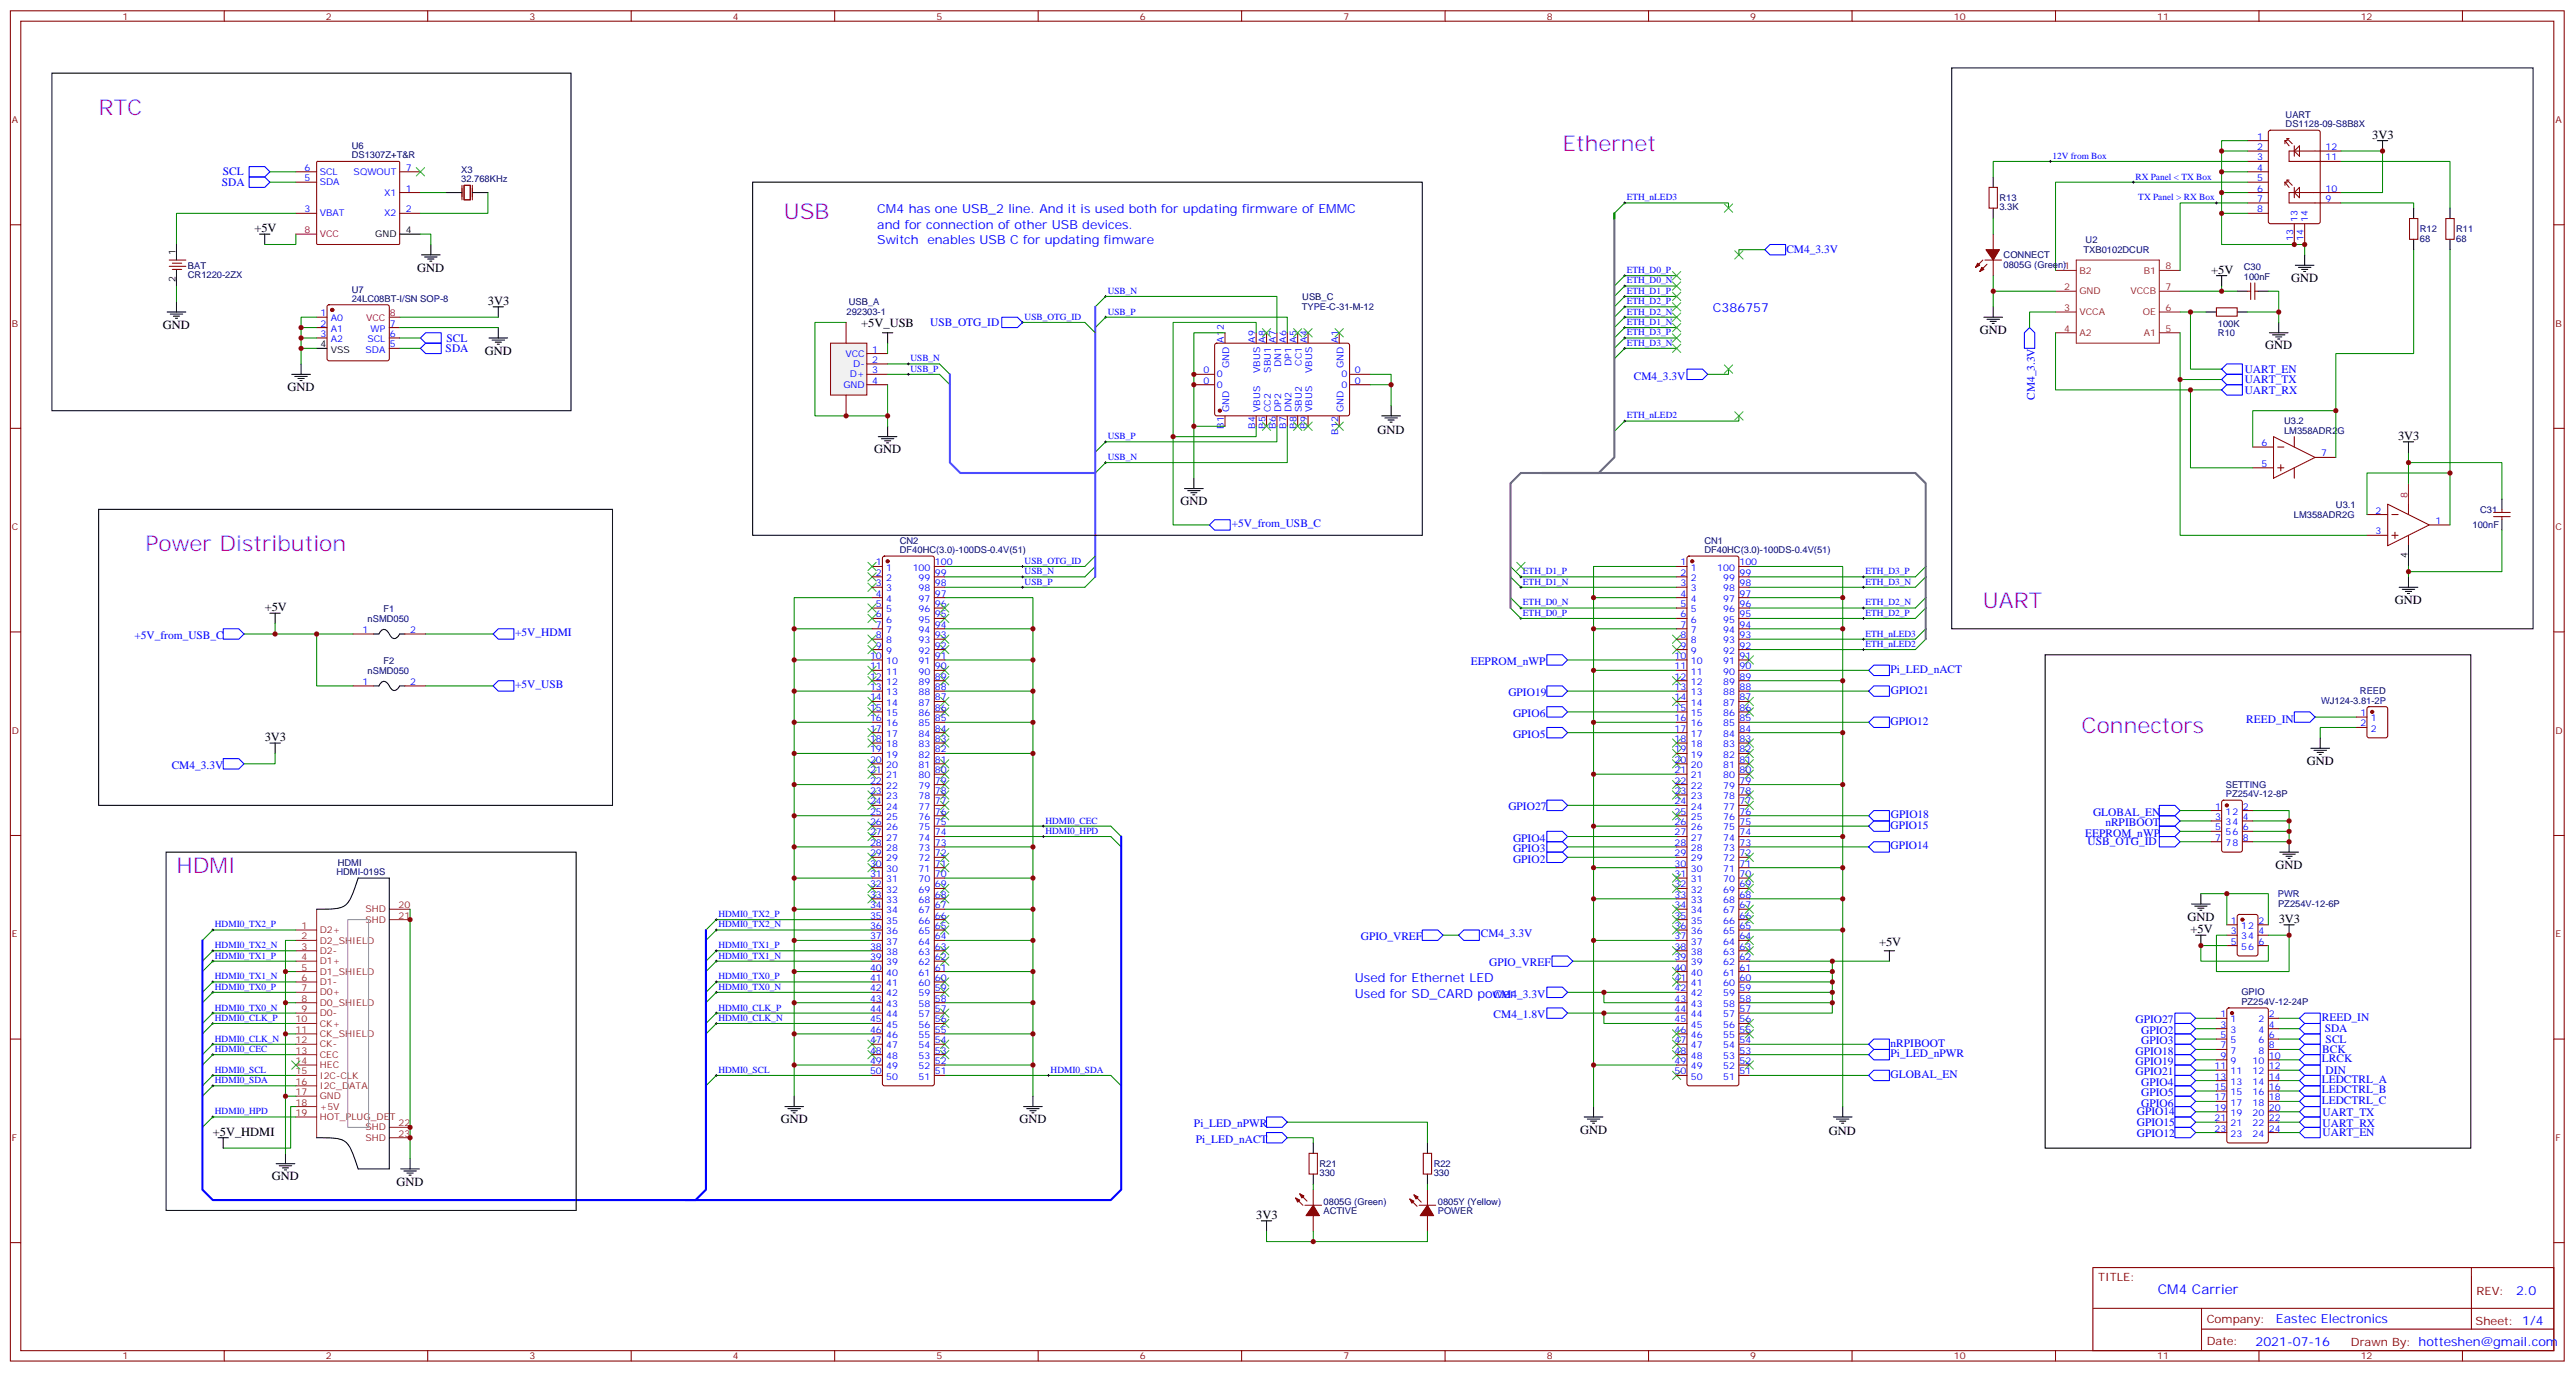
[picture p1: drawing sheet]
<svg xmlns="http://www.w3.org/2000/svg" width="875mm" height="466mm" viewBox="0 0 875 466" stroke-linecap="round" stroke-linejoin="round" font-family="sans-serif">
<defs><g id="words">
<g font-size="7.4" fill="#c0f">
<text x="33.5" y="38.9">RTC</text>
<text x="530.9" y="51.3">Ethernet</text>
<text x="266.3" y="74.2">USB</text>
<text x="49.4" y="187.1">Power Distribution</text>
<text x="673.8" y="206.5">UART</text>
<text x="707.3" y="248.8">Connectors</text>
<text x="60" y="296.5">HDMI</text>
</g>
<text font-size="4.6" fill="#00f" x="733.3" y="439.6">CM4 Carrier</text>
<g font-size="4.2">
<text x="806.1" y="47.1">3V3</text>
<text x="86.4" y="78.8">+5V</text>
<text x="141.8" y="92.2">GND</text>
<text x="751.4" y="92.9">+5V</text>
<text x="778.6" y="95.7">GND</text>
<text x="165.8" y="103.5">3V3</text>
<text x="55.4" y="111.6">GND</text>
<text x="292.7" y="110.9">+5V_USB</text>
<text x="672.7" y="113.4">GND</text>
<text x="769.8" y="118.7">GND</text>
<text x="164.7" y="120.4">GND</text>
<text x="97.7" y="132.8">GND</text>
<text x="468.1" y="147.4">GND</text>
<text x="814.9" y="149.4">3V3</text>
<text x="297" y="154">GND</text>
<text x="401.1" y="171.6">GND</text>
<text x="90" y="207.6">+5V</text>
<text x="813.9" y="205.1">GND</text>
<text x="90" y="251.7">3V3</text>
<text x="783.9" y="259.8">GND</text>
<text x="773.3" y="295.1">GND</text>
<text x="743.3" y="312.7">GND</text>
<text x="744.4" y="316.9">+5V</text>
<text x="774.3" y="313.4">3V3</text>
<text x="638.5" y="321.2">+5V</text>
<text x="265.3" y="381.5">GND</text>
<text x="346.4" y="381.5">GND</text>
<text x="72.3" y="385.7">+5V_HDMI</text>
<text x="536.9" y="385">GND</text>
<text x="621.5" y="385.4">GND</text>
<text x="92.4" y="400.9">GND</text>
<text x="134.8" y="402.7">GND</text>
<text x="426.9" y="413.9">3V3</text>
</g>
<g font-size="4.2" fill="#00f">
<text x="298.1" y="72.5">CM4 has one USB_2 line. And it is used both for updating firmware of EMMC</text>
<text x="298.1" y="77.8">and for connection of other USB devices.</text>
<text x="298.1" y="83">Switch</text>
<text x="315.1" y="83">enables USB C for updating fimware</text>
<text x="582.1" y="106">C386757</text>
<text x="460.4" y="333.5">Used for Ethernet LED</text>
<text x="460.4" y="338.8">Used for SD_CARD power</text>
<text x="855" y="439.8">2.0</text>
<text x="773.4" y="449.4">Eastec Electronics</text>
<text x="766.5" y="457.2">2021-07-16</text>
</g>
<g font-size="3.9" fill="#00f">
<text x="75.8" y="59.6">SCL</text>
<text x="75.4" y="63.1">SDA</text>
<text x="607" y="86">CM4_3.3V</text>
<text x="316.1" y="110.8">USB_OTG_ID</text>
<text x="151.4" y="119.6">SDA</text>
<text x="151.8" y="116">SCL</text>
<text x="555.2" y="128.9">CM4_3.3V</text>
<text x="762.8" y="126.6">UART_EN</text>
<text x="762.8" y="130.2">UART_TX</text>
<text x="691.4" y="135.9" transform="rotate(-90 691.4 135.9)">CM4_3.3V</text>
<text x="762.8" y="133.7">UART_RX</text>
<text x="418.6" y="179.1">+5V_from_USB_C</text>
<text x="45.7" y="217">+5V_from_USB_C</text>
<text x="175.1" y="216">+5V_HDMI</text>
<text x="499.8" y="225.9">EEPROM_nWP</text>
<text x="175.1" y="233.7">+5V_USB</text>
<text x="642.4" y="228.5">Pi_LED_nACT</text>
<text x="512.6" y="236.4">GPIO19</text>
<text x="642.6" y="235.6">GPIO21</text>
<text x="514.2" y="243.6">GPIO6</text>
<text x="763.3" y="245.4">REED_IN</text>
<text x="514.2" y="250.6">GPIO5</text>
<text x="642.4" y="246.2">GPIO12</text>
<text x="58.3" y="261.2">CM4_3.3V</text>
<text x="512.6" y="275.2">GPIO27</text>
<text x="642.4" y="281.5">GPIO15</text>
<text x="642.6" y="277.9">GPIO18</text>
<text x="711.3" y="277">GLOBAL_EN</text>
<text x="715.4" y="280.5">nRPIBOOT</text>
<text x="514.2" y="285.9">GPIO4</text>
<text x="708.6" y="284.2">EEPROM_nWP</text>
<text x="709.4" y="287.1">USB_OTG_ID</text>
<text x="514.2" y="292.9">GPIO2</text>
<text x="514.2" y="289.4">GPIO3</text>
<text x="642.4" y="288.5">GPIO14</text>
<text x="462.4" y="319.4">GPIO_VREF</text>
<text x="503.2" y="318.4">CM4_3.3V</text>
<text x="506.1" y="328.2">GPIO_VREF</text>
<text x="507.6" y="338.8">CM4_3.3V</text>
<text x="507.6" y="345.9">CM4_1.8V</text>
<text x="725.7" y="347.6">GPIO27</text>
<text x="789" y="346.6">REED_IN</text>
<text x="727.6" y="351.2">GPIO2</text>
<text x="790" y="350.7">SDA</text>
<text x="642.4" y="359.1">Pi_LED_nPWR</text>
<text x="642.4" y="355.5">nRPIBOOT</text>
<text x="725.7" y="358.2">GPIO18</text>
<text x="727.6" y="354.7">GPIO3</text>
<text x="789.1" y="357.7">BCK</text>
<text x="790.3" y="354.2">SCL</text>
<text x="725.7" y="365.3">GPIO21</text>
<text x="725.7" y="361.7">GPIO19</text>
<text x="789" y="360.7">LRCK</text>
<text x="790.3" y="364.8">DIN</text>
<text x="642.4" y="366.1">GLOBAL_EN</text>
<text x="727.6" y="368.8">GPIO4</text>
<text x="789" y="367.8">LEDCTRL_A</text>
<text x="789" y="371.3">LEDCTRL_B</text>
<text x="727.6" y="372.3">GPIO5</text>
<text x="727.6" y="375.8">GPIO6</text>
<text x="789" y="374.9">LEDCTRL_C</text>
<text x="405.7" y="382.8">Pi_LED_nPWR</text>
<text x="726.2" y="378.8">GPIO14</text>
<text x="726.2" y="382.3">GPIO15</text>
<text x="789.2" y="382.7">UART_RX</text>
<text x="789.2" y="379.2">UART_TX</text>
<text x="406.4" y="388.1">Pi_LED_nACT</text>
<text x="726.2" y="386.3">GPIO12</text>
<text x="789.2" y="385.9">UART_EN</text>
</g>
<g font-size="3.9" fill="#800">
<text x="713" y="435.1">TITLE:</text>
<text x="841.6" y="439.8">REV:</text>
<text x="749.9" y="449.3">Company:</text>
<text x="841.2" y="449.9">Sheet: 1/4</text>
<text x="749.9" y="457">Date:</text>
<text x="798.9" y="457.1">Drawn By: hotteshen@gmail.com</text>
</g>
<g font-size="3.2" fill="#800">
<text x="41.6" y="6.7">1</text>
<text x="110.8" y="6.7">2</text>
<text x="179.9" y="6.7">3</text>
<text x="249.1" y="6.7">4</text>
<text x="318.2" y="6.7">5</text>
<text x="387.3" y="6.7">6</text>
<text x="456.5" y="6.7">7</text>
<text x="525.6" y="6.7">8</text>
<text x="594.8" y="6.7">9</text>
<text x="663.9" y="6.7">10</text>
<text x="733.1" y="6.7">11</text>
<text x="802.2" y="6.7">12</text>
<text x="4.1" y="41.8">A</text>
<text x="868.4" y="41.8">A</text>
<text x="4.1" y="110.9">B</text>
<text x="868.4" y="110.9">B</text>
<text x="4.1" y="180.1">C</text>
<text x="868.4" y="180.1">C</text>
<text x="4.1" y="249.2">D</text>
<text x="868.4" y="249.2">D</text>
<text x="4.1" y="318.3">E</text>
<text x="868.4" y="318.3">E</text>
<text x="4.1" y="387.5">F</text>
<text x="868.4" y="387.5">F</text>
<text x="41.6" y="461.8">1</text>
<text x="110.8" y="461.8">2</text>
<text x="179.9" y="461.8">3</text>
<text x="249.1" y="461.8">4</text>
<text x="318.2" y="461.8">5</text>
<text x="387.3" y="461.8">6</text>
<text x="456.5" y="461.8">7</text>
<text x="525.6" y="461.8">8</text>
<text x="594.8" y="461.8">9</text>
<text x="663.9" y="461.8">10</text>
<text x="733.1" y="461.8">11</text>
<text x="802.2" y="461.8">12</text>
</g>
<g font-size="3.2" fill="#000080">
<text x="776.7" y="40">UART</text>
<text x="776.7" y="43.2">DS1128-09-S8B8X</text>
<text x="119.5" y="53.8">DS1307Z+T&amp;R</text>
<text x="119.5" y="50.7">U6</text>
<text x="156.7" y="58.7">X3</text>
<text x="156.7" y="61.9">32.768KHz</text>
<text x="679.4" y="71.5">3.3K</text>
<text x="679.4" y="68.3">R13</text>
<text x="708.7" y="82.4">U2</text>
<text x="822.3" y="82.1">68</text>
<text x="822.3" y="78.9">R12</text>
<text x="834.7" y="82.1">68</text>
<text x="834.7" y="78.9">R11</text>
<text x="680.9" y="87.7">CONNECT</text>
<text x="708" y="85.9">TXB0102DCUR</text>
<text x="63.9" y="94.4">CR1220-2ZX</text>
<text x="63.9" y="91.3">BAT</text>
<text x="680.9" y="90.9">0805G (Green)1</text>
<text x="762.5" y="95">100nF</text>
<text x="762.5" y="91.8">C30</text>
<text x="119.5" y="99.4">U7</text>
<text x="442.5" y="101.8">USB_C</text>
<text x="119.5" y="102.4">24LC08BT-I/SN SOP-8</text>
<text x="287.7" y="107.1">292303-1</text>
<text x="288.5" y="103.6">USB_A</text>
<text x="442.4" y="105.4">TYPE-C-31-M-12</text>
<text x="753.7" y="110.9">100K</text>
<text x="753.7" y="114.1">R10</text>
<text x="776.2" y="147.2">LM358ADR2G</text>
<text x="776.2" y="144.1">U3.2</text>
<text x="793.8" y="172.4">U3.1</text>
<text x="779.5" y="175.9">LM358ADR2G</text>
<text x="840.2" y="179.4">100nF</text>
<text x="842.8" y="174.2">C31</text>
<text x="305.8" y="184.8">CN2</text>
<text x="579.2" y="184.8">CN1</text>
<text x="305.8" y="187.8">DF40HC(3.0)-100DS-0.4V(51)</text>
<text x="579.2" y="187.8">DF40HC(3.0)-100DS-0.4V(51)</text>
<text x="130.3" y="207.8">F1</text>
<text x="124.9" y="211.2">nSMD050</text>
<text x="130.3" y="225.4">F2</text>
<text x="124.9" y="228.8">nSMD050</text>
<text x="788.7" y="239">WJ124-3.81-2P</text>
<text x="802" y="235.8">REED</text>
<text x="756.4" y="267.5">SETTING</text>
<text x="756.4" y="270.7">PZ254V-12-8P</text>
<text x="114.3" y="297.2">HDMI-019S</text>
<text x="114.8" y="294.2">HDMI</text>
<text x="774" y="304.7">PWR</text>
<text x="774.1" y="308.2">PZ254V-12-6P</text>
<text x="761.7" y="341.3">PZ254V-12-24P</text>
<text x="761.7" y="338.1">GPIO</text>
<text x="448.4" y="399.5">330</text>
<text x="448.4" y="396.5">R21</text>
<text x="487.2" y="399.5">330</text>
<text x="487.2" y="396.5">R22</text>
<text x="449.8" y="409.3">0805G (Green)</text>
<text x="449.8" y="412.5">ACTIVE</text>
<text x="488.6" y="409.3">0805Y (Yellow)</text>
<text x="488.6" y="412.5">POWER</text>
</g>
<g font-size="3.2" fill="#00f">
<text x="767" y="47.4">1</text>
<text x="697.4" y="53.9">12V from Box</text>
<text x="767" y="50.9">2</text>
<text x="790.2" y="50.9">12</text>
<text x="103.5" y="58">6</text>
<text x="108.7" y="59.4">SCL</text>
<text x="120.2" y="59.4">SQWOUT</text>
<text x="137.9" y="58">7</text>
<text x="767" y="54.5">3</text>
<text x="767" y="58">4</text>
<text x="790.2" y="54.5">11</text>
<text x="103.5" y="61.5">5</text>
<text x="108.7" y="62.9">SDA</text>
<text x="137.9" y="65.1">1</text>
<text x="725.7" y="61">RX Panel &lt; TX Box</text>
<text x="767" y="61.5">5</text>
<text x="767" y="65.1">6</text>
<text x="790.2" y="65.1">10</text>
<text x="130.6" y="66.5">X1</text>
<text x="552.8" y="68.1">ETH_nLED3</text>
<text x="726.6" y="68.1">TX Panel &gt; RX Box</text>
<text x="767" y="68.6">7</text>
<text x="790.2" y="68.6">9</text>
<text x="103.5" y="72.1">3</text>
<text x="108.7" y="73.5">VBAT</text>
<text x="130.6" y="73.5">X2</text>
<text x="137.9" y="72.1">2</text>
<text x="767" y="72.1">8</text>
<text x="780.7" y="75.3" transform="rotate(-90 780.7 75.3)">13</text>
<text x="784.2" y="75.3" transform="rotate(-90 784.2 75.3)">14</text>
<text x="779.3" y="81.8" transform="rotate(-90 779.3 81.8)">13</text>
<text x="782.8" y="81.8" transform="rotate(-90 782.8 81.8)">14</text>
<text x="552.8" y="92.7">ETH_D0_P</text>
<text x="376.4" y="99.8">USB_N</text>
<text x="552.8" y="96.3">ETH_D0_N</text>
<text x="552.8" y="99.8">ETH_D1_P</text>
<text x="108.9" y="107.4">1</text>
<text x="376.4" y="106.9">USB_P</text>
<text x="552.8" y="103.3">ETH_D2_P</text>
<text x="552.8" y="106.9">ETH_D2_N</text>
<text x="108.9" y="110.9">2</text>
<text x="112.4" y="109.1">A0</text>
<text x="112.4" y="112.7">A1</text>
<text x="125.9" y="112.7">WP</text>
<text x="132.5" y="110.9">7</text>
<text x="348.2" y="108.6">USB_OTG_ID</text>
<text x="552.8" y="110.4">ETH_D1_N</text>
<text x="552.8" y="113.9">ETH_D3_P</text>
<text x="108.9" y="114.4">3</text>
<text x="112.4" y="116.2">A2</text>
<text x="124.2" y="119.7">SDA</text>
<text x="124.8" y="116.2">SCL</text>
<text x="132.5" y="118">5</text>
<text x="132.5" y="114.4">6</text>
<text x="296.3" y="119.7">1</text>
<text x="415.9" y="116.4" transform="rotate(-90 415.9 116.4)">A12</text>
<text x="426.5" y="116.4" transform="rotate(-90 426.5 116.4)">A9</text>
<text x="430" y="116.4" transform="rotate(-90 430 116.4)">A8</text>
<text x="433.6" y="116.4" transform="rotate(-90 433.6 116.4)">A7</text>
<text x="437.1" y="116.4" transform="rotate(-90 437.1 116.4)">A6</text>
<text x="440.6" y="116.4" transform="rotate(-90 440.6 116.4)">A5</text>
<text x="444.1" y="116.4" transform="rotate(-90 444.1 116.4)">A4</text>
<text x="454.7" y="116.4" transform="rotate(-90 454.7 116.4)">A1</text>
<text x="552.8" y="117.4">ETH_D3_N</text>
<text x="287.3" y="121.1">VCC</text>
<text x="290" y="124.7">D-</text>
<text x="296.3" y="123.3">2</text>
<text x="309.4" y="122.7">USB_N</text>
<text x="417.7" y="125.1" transform="rotate(-90 417.7 125.1)">GND</text>
<text x="435.3" y="124.7" transform="rotate(-90 435.3 124.7)">DN1</text>
<text x="438.9" y="124.2" transform="rotate(-90 438.9 124.2)">DP1</text>
<text x="442.4" y="124.3" transform="rotate(-90 442.4 124.3)">CC1</text>
<text x="456.5" y="125.1" transform="rotate(-90 456.5 125.1)">GND</text>
<text x="286.6" y="131.7">GND</text>
<text x="288.8" y="128.2">D+</text>
<text x="296.3" y="126.8">3</text>
<text x="296.3" y="130.3">4</text>
<text x="309.4" y="126.3">USB_P</text>
<text x="409" y="130.3">0</text>
<text x="409" y="126.8">0</text>
<text x="413.5" y="131.7">0</text>
<text x="413.5" y="128.2">0</text>
<text x="428.3" y="126.7" transform="rotate(-90 428.3 126.7)">VBUS</text>
<text x="431.8" y="126.5" transform="rotate(-90 431.8 126.5)">SBU1</text>
<text x="445.9" y="126.7" transform="rotate(-90 445.9 126.7)">VBUS</text>
<text x="455.9" y="131.7">0</text>
<text x="455.9" y="128.2">0</text>
<text x="460.4" y="130.3">0</text>
<text x="460.4" y="126.8">0</text>
<text x="417.7" y="139.9" transform="rotate(-90 417.7 139.9)">GND</text>
<text x="428.3" y="139.9" transform="rotate(-90 428.3 139.9)">VBUS</text>
<text x="431.8" y="139.9" transform="rotate(-90 431.8 139.9)">CC2</text>
<text x="435.3" y="139.9" transform="rotate(-90 435.3 139.9)">DP2</text>
<text x="438.9" y="139.9" transform="rotate(-90 438.9 139.9)">DN2</text>
<text x="442.4" y="139.9" transform="rotate(-90 442.4 139.9)">SBU2</text>
<text x="445.9" y="139.9" transform="rotate(-90 445.9 139.9)">VBUS</text>
<text x="456.5" y="139.9" transform="rotate(-90 456.5 139.9)">GND</text>
<text x="552.8" y="142.1">ETH_nLED2</text>
<text x="376.4" y="149.2">USB_P</text>
<text x="415.9" y="145.6" transform="rotate(-90 415.9 145.6)">B1</text>
<text x="426.5" y="145.6" transform="rotate(-90 426.5 145.6)">B4</text>
<text x="430" y="145.6" transform="rotate(-90 430 145.6)">B5</text>
<text x="433.6" y="145.6" transform="rotate(-90 433.6 145.6)">B6</text>
<text x="437.1" y="145.6" transform="rotate(-90 437.1 145.6)">B7</text>
<text x="440.6" y="145.6" transform="rotate(-90 440.6 145.6)">B8</text>
<text x="444.1" y="145.6" transform="rotate(-90 444.1 145.6)">B9</text>
<text x="454.7" y="147.6" transform="rotate(-90 454.7 147.6)">B12</text>
<text x="768.4" y="151.5">6</text>
<text x="788.8" y="155">7</text>
<text x="376.4" y="156.2">USB_N</text>
<text x="768.4" y="158.5">5</text>
<text x="807.3" y="174.4">2</text>
<text x="827.6" y="177.9">1</text>
<text x="807.3" y="181.5">3</text>
<text x="348.2" y="191.5">USB_OTG_ID</text>
<text x="297.7" y="192.1">1</text>
<text x="297.7" y="195.6">2</text>
<text x="301.2" y="193.8">1</text>
<text x="301.2" y="197.3">2</text>
<text x="310.1" y="193.8">100</text>
<text x="312.2" y="197.3">99</text>
<text x="317.7" y="195.6">99</text>
<text x="317.7" y="192.1">100</text>
<text x="348.2" y="195.1">USB_N</text>
<text x="517.5" y="195.1">ETH_D1_P</text>
<text x="571.1" y="192.1">1</text>
<text x="571.1" y="195.6">2</text>
<text x="574.6" y="193.8">1</text>
<text x="574.6" y="197.3">2</text>
<text x="583.5" y="193.8">100</text>
<text x="585.6" y="197.3">99</text>
<text x="591.1" y="195.6">99</text>
<text x="591.1" y="192.1">100</text>
<text x="633.9" y="195.1">ETH_D3_P</text>
<text x="297.7" y="199.1">3</text>
<text x="297.7" y="202.6">4</text>
<text x="301.2" y="200.9">3</text>
<text x="312.2" y="200.9">98</text>
<text x="317.7" y="202.6">97</text>
<text x="317.7" y="199.1">98</text>
<text x="348.2" y="198.6">USB_P</text>
<text x="517.5" y="198.6">ETH_D1_N</text>
<text x="571.1" y="199.1">3</text>
<text x="571.1" y="202.6">4</text>
<text x="574.6" y="200.9">3</text>
<text x="585.6" y="200.9">98</text>
<text x="591.1" y="202.6">97</text>
<text x="591.1" y="199.1">98</text>
<text x="633.9" y="198.6">ETH_D3_N</text>
<text x="297.7" y="206.2">5</text>
<text x="297.7" y="209.7">6</text>
<text x="301.2" y="204.4">4</text>
<text x="301.2" y="207.9">5</text>
<text x="312.2" y="207.9">96</text>
<text x="312.2" y="204.4">97</text>
<text x="317.7" y="209.7">95</text>
<text x="317.7" y="206.2">96</text>
<text x="517.5" y="209.2">ETH_D0_P</text>
<text x="517.5" y="205.6">ETH_D0_N</text>
<text x="571.1" y="206.2">5</text>
<text x="571.1" y="209.7">6</text>
<text x="574.6" y="204.4">4</text>
<text x="574.6" y="207.9">5</text>
<text x="585.6" y="207.9">96</text>
<text x="585.6" y="204.4">97</text>
<text x="591.1" y="209.7">95</text>
<text x="591.1" y="206.2">96</text>
<text x="633.9" y="205.6">ETH_D2_N</text>
<text x="633.9" y="209.2">ETH_D2_P</text>
<text x="123.2" y="215">1</text>
<text x="139.3" y="215">2</text>
<text x="297.7" y="213.2">7</text>
<text x="301.2" y="211.5">6</text>
<text x="301.2" y="215">7</text>
<text x="312.2" y="215">94</text>
<text x="312.2" y="211.5">95</text>
<text x="317.7" y="213.2">94</text>
<text x="571.1" y="213.2">7</text>
<text x="574.6" y="211.5">6</text>
<text x="574.6" y="215">7</text>
<text x="585.6" y="215">94</text>
<text x="585.6" y="211.5">95</text>
<text x="591.1" y="213.2">94</text>
<text x="297.7" y="216.7">8</text>
<text x="297.7" y="220.3">9</text>
<text x="301.2" y="218.5">8</text>
<text x="312.2" y="218.5">93</text>
<text x="317.7" y="220.3">92</text>
<text x="317.7" y="216.7">93</text>
<text x="571.1" y="216.7">8</text>
<text x="571.1" y="220.3">9</text>
<text x="574.6" y="218.5">8</text>
<text x="585.6" y="218.5">93</text>
<text x="591.1" y="220.3">92</text>
<text x="591.1" y="216.7">93</text>
<text x="633.9" y="216.2">ETH_nLED3</text>
<text x="633.9" y="219.7">ETH_nLED2</text>
<text x="295.7" y="223.8">10</text>
<text x="295.7" y="227.3">11</text>
<text x="301.2" y="222">9</text>
<text x="301.2" y="225.6">10</text>
<text x="312.2" y="225.6">91</text>
<text x="312.2" y="222">92</text>
<text x="317.7" y="227.3">90</text>
<text x="317.7" y="223.8">91</text>
<text x="569.1" y="223.8">10</text>
<text x="569.1" y="227.3">11</text>
<text x="574.6" y="222">9</text>
<text x="574.6" y="225.6">10</text>
<text x="585.6" y="225.6">91</text>
<text x="585.6" y="222">92</text>
<text x="591.1" y="227.3">90</text>
<text x="591.1" y="223.8">91</text>
<text x="123.2" y="232.6">1</text>
<text x="139.3" y="232.6">2</text>
<text x="295.7" y="230.9">12</text>
<text x="301.2" y="229.1">11</text>
<text x="301.2" y="232.6">12</text>
<text x="312.2" y="232.6">89</text>
<text x="312.2" y="229.1">90</text>
<text x="317.7" y="230.9">89</text>
<text x="569.1" y="230.9">12</text>
<text x="574.6" y="229.1">11</text>
<text x="574.6" y="232.6">12</text>
<text x="585.6" y="232.6">89</text>
<text x="585.6" y="229.1">90</text>
<text x="591.1" y="230.9">89</text>
<text x="295.7" y="234.4">13</text>
<text x="295.7" y="237.9">14</text>
<text x="301.2" y="236.1">13</text>
<text x="301.2" y="239.7">14</text>
<text x="312.2" y="239.7">87</text>
<text x="312.2" y="236.1">88</text>
<text x="317.7" y="237.9">87</text>
<text x="317.7" y="234.4">88</text>
<text x="569.1" y="234.4">13</text>
<text x="569.1" y="237.9">14</text>
<text x="574.6" y="236.1">13</text>
<text x="574.6" y="239.7">14</text>
<text x="585.6" y="239.7">87</text>
<text x="585.6" y="236.1">88</text>
<text x="591.1" y="237.9">87</text>
<text x="591.1" y="234.4">88</text>
<text x="295.7" y="241.4">15</text>
<text x="295.7" y="245">16</text>
<text x="301.2" y="243.2">15</text>
<text x="312.2" y="243.2">86</text>
<text x="317.7" y="245">85</text>
<text x="317.7" y="241.4">86</text>
<text x="569.1" y="241.4">15</text>
<text x="569.1" y="245">16</text>
<text x="574.6" y="243.2">15</text>
<text x="585.6" y="243.2">86</text>
<text x="591.1" y="245">85</text>
<text x="591.1" y="241.4">86</text>
<text x="802.1" y="243.2">1</text>
<text x="805.6" y="245">1</text>
<text x="295.7" y="248.5">17</text>
<text x="301.2" y="246.7">16</text>
<text x="301.2" y="250.3">17</text>
<text x="312.2" y="250.3">84</text>
<text x="312.2" y="246.7">85</text>
<text x="317.7" y="248.5">84</text>
<text x="569.1" y="248.5">17</text>
<text x="574.6" y="246.7">16</text>
<text x="574.6" y="250.3">17</text>
<text x="585.6" y="250.3">84</text>
<text x="585.6" y="246.7">85</text>
<text x="591.1" y="248.5">84</text>
<text x="802.1" y="246.7">2</text>
<text x="805.6" y="248.5">2</text>
<text x="295.7" y="252">18</text>
<text x="295.7" y="255.6">19</text>
<text x="301.2" y="253.8">18</text>
<text x="301.2" y="257.3">19</text>
<text x="312.2" y="257.3">82</text>
<text x="312.2" y="253.8">83</text>
<text x="317.7" y="255.6">82</text>
<text x="317.7" y="252">83</text>
<text x="569.1" y="252">18</text>
<text x="569.1" y="255.6">19</text>
<text x="574.6" y="253.8">18</text>
<text x="574.6" y="257.3">19</text>
<text x="585.6" y="257.3">82</text>
<text x="585.6" y="253.8">83</text>
<text x="591.1" y="255.6">82</text>
<text x="591.1" y="252">83</text>
<text x="295.7" y="259.1">20</text>
<text x="295.7" y="262.6">21</text>
<text x="301.2" y="260.8">20</text>
<text x="312.2" y="260.8">81</text>
<text x="317.7" y="262.6">80</text>
<text x="317.7" y="259.1">81</text>
<text x="569.1" y="259.1">20</text>
<text x="569.1" y="262.6">21</text>
<text x="574.6" y="260.8">20</text>
<text x="585.6" y="260.8">81</text>
<text x="591.1" y="262.6">80</text>
<text x="591.1" y="259.1">81</text>
<text x="295.7" y="266.1">22</text>
<text x="295.7" y="269.7">23</text>
<text x="301.2" y="264.4">21</text>
<text x="301.2" y="267.9">22</text>
<text x="312.2" y="267.9">79</text>
<text x="312.2" y="264.4">80</text>
<text x="317.7" y="269.7">78</text>
<text x="317.7" y="266.1">79</text>
<text x="569.1" y="266.1">22</text>
<text x="569.1" y="269.7">23</text>
<text x="574.6" y="264.4">21</text>
<text x="574.6" y="267.9">22</text>
<text x="585.6" y="267.9">79</text>
<text x="585.6" y="264.4">80</text>
<text x="591.1" y="269.7">78</text>
<text x="591.1" y="266.1">79</text>
<text x="295.7" y="273.2">24</text>
<text x="301.2" y="271.4">23</text>
<text x="301.2" y="275">24</text>
<text x="312.2" y="275">77</text>
<text x="312.2" y="271.4">78</text>
<text x="317.7" y="273.2">77</text>
<text x="569.1" y="273.2">24</text>
<text x="574.6" y="271.4">23</text>
<text x="574.6" y="275">24</text>
<text x="585.6" y="275">77</text>
<text x="585.6" y="271.4">78</text>
<text x="591.1" y="273.2">77</text>
<text x="752.8" y="275">1</text>
<text x="762.2" y="275">2</text>
<text x="295.7" y="276.7">25</text>
<text x="295.7" y="280.2">26</text>
<text x="301.2" y="278.5">25</text>
<text x="312.2" y="278.5">76</text>
<text x="317.7" y="280.2">75</text>
<text x="317.7" y="276.7">76</text>
<text x="355.2" y="279.7">HDMI0_CEC</text>
<text x="569.1" y="276.7">25</text>
<text x="569.1" y="280.2">26</text>
<text x="574.6" y="278.5">25</text>
<text x="585.6" y="278.5">76</text>
<text x="591.1" y="280.2">75</text>
<text x="591.1" y="276.7">76</text>
<text x="752.8" y="278.5">3</text>
<text x="756.2" y="276.7">12</text>
<text x="756.2" y="280.2">34</text>
<text x="762.2" y="278.5">4</text>
<text x="295.7" y="283.8">27</text>
<text x="295.7" y="287.3">28</text>
<text x="301.2" y="282">26</text>
<text x="301.2" y="285.5">27</text>
<text x="312.2" y="285.5">74</text>
<text x="312.2" y="282">75</text>
<text x="317.7" y="287.3">73</text>
<text x="317.7" y="283.8">74</text>
<text x="355.2" y="283.2">HDMI0_HPD</text>
<text x="569.1" y="283.8">27</text>
<text x="569.1" y="287.3">28</text>
<text x="574.6" y="282">26</text>
<text x="574.6" y="285.5">27</text>
<text x="585.6" y="285.5">74</text>
<text x="585.6" y="282">75</text>
<text x="591.1" y="287.3">73</text>
<text x="591.1" y="283.8">74</text>
<text x="752.8" y="282">5</text>
<text x="752.8" y="285.5">7</text>
<text x="756.2" y="283.8">56</text>
<text x="756.2" y="287.3">78</text>
<text x="762.2" y="285.5">8</text>
<text x="762.2" y="282">6</text>
<text x="295.7" y="290.8">29</text>
<text x="301.2" y="289.1">28</text>
<text x="301.2" y="292.6">29</text>
<text x="312.2" y="292.6">72</text>
<text x="312.2" y="289.1">73</text>
<text x="317.7" y="290.8">72</text>
<text x="569.1" y="290.8">29</text>
<text x="574.6" y="289.1">28</text>
<text x="574.6" y="292.6">29</text>
<text x="585.6" y="292.6">72</text>
<text x="585.6" y="289.1">73</text>
<text x="591.1" y="290.8">72</text>
<text x="295.7" y="294.4">30</text>
<text x="295.7" y="297.9">31</text>
<text x="301.2" y="296.1">30</text>
<text x="301.2" y="299.6">31</text>
<text x="312.2" y="299.6">70</text>
<text x="312.2" y="296.1">71</text>
<text x="317.7" y="297.9">70</text>
<text x="317.7" y="294.4">71</text>
<text x="569.1" y="294.4">30</text>
<text x="569.1" y="297.9">31</text>
<text x="574.6" y="296.1">30</text>
<text x="574.6" y="299.6">31</text>
<text x="585.6" y="299.6">70</text>
<text x="585.6" y="296.1">71</text>
<text x="591.1" y="297.9">70</text>
<text x="591.1" y="294.4">71</text>
<text x="295.7" y="301.4">32</text>
<text x="295.7" y="304.9">33</text>
<text x="301.2" y="303.2">32</text>
<text x="312.2" y="303.2">69</text>
<text x="317.7" y="304.9">68</text>
<text x="317.7" y="301.4">69</text>
<text x="569.1" y="301.4">32</text>
<text x="569.1" y="304.9">33</text>
<text x="574.6" y="303.2">32</text>
<text x="585.6" y="303.2">69</text>
<text x="591.1" y="304.9">68</text>
<text x="591.1" y="301.4">69</text>
<text x="244.1" y="311.5">HDMI0_TX2_P</text>
<text x="295.7" y="308.5">34</text>
<text x="295.7" y="312">35</text>
<text x="301.2" y="306.7">33</text>
<text x="301.2" y="310.2">34</text>
<text x="312.2" y="310.2">67</text>
<text x="312.2" y="306.7">68</text>
<text x="317.7" y="312">66</text>
<text x="317.7" y="308.5">67</text>
<text x="569.1" y="308.5">34</text>
<text x="569.1" y="312">35</text>
<text x="574.6" y="306.7">33</text>
<text x="574.6" y="310.2">34</text>
<text x="585.6" y="310.2">67</text>
<text x="585.6" y="306.7">68</text>
<text x="591.1" y="312">66</text>
<text x="591.1" y="308.5">67</text>
<text x="73" y="315">HDMI0_TX2_P</text>
<text x="244.1" y="315">HDMI0_TX2_N</text>
<text x="295.7" y="315.5">36</text>
<text x="301.2" y="313.8">35</text>
<text x="301.2" y="317.3">36</text>
<text x="312.2" y="317.3">65</text>
<text x="312.2" y="313.8">66</text>
<text x="317.7" y="315.5">65</text>
<text x="569.1" y="315.5">36</text>
<text x="574.6" y="313.8">35</text>
<text x="574.6" y="317.3">36</text>
<text x="585.6" y="317.3">65</text>
<text x="585.6" y="313.8">66</text>
<text x="591.1" y="315.5">65</text>
<text x="758" y="313.8">1</text>
<text x="758" y="317.3">3</text>
<text x="761.5" y="315.5">12</text>
<text x="767.5" y="317.3">4</text>
<text x="767.5" y="313.8">2</text>
<text x="73" y="322.1">HDMI0_TX2_N</text>
<text x="244.1" y="322.1">HDMI0_TX1_P</text>
<text x="295.7" y="319.1">37</text>
<text x="295.7" y="322.6">38</text>
<text x="301.2" y="320.8">37</text>
<text x="312.2" y="320.8">64</text>
<text x="317.7" y="322.6">63</text>
<text x="317.7" y="319.1">64</text>
<text x="569.1" y="319.1">37</text>
<text x="569.1" y="322.6">38</text>
<text x="574.6" y="320.8">37</text>
<text x="585.6" y="320.8">64</text>
<text x="591.1" y="322.6">63</text>
<text x="591.1" y="319.1">64</text>
<text x="758" y="320.8">5</text>
<text x="761.5" y="319.1">34</text>
<text x="761.5" y="322.6">56</text>
<text x="767.5" y="320.8">6</text>
<text x="73" y="325.6">HDMI0_TX1_P</text>
<text x="244.1" y="325.6">HDMI0_TX1_N</text>
<text x="295.7" y="326.1">39</text>
<text x="295.7" y="329.6">40</text>
<text x="301.2" y="324.3">38</text>
<text x="301.2" y="327.9">39</text>
<text x="312.2" y="327.9">62</text>
<text x="312.2" y="324.3">63</text>
<text x="317.7" y="329.6">61</text>
<text x="317.7" y="326.1">62</text>
<text x="569.1" y="326.1">39</text>
<text x="569.1" y="329.6">40</text>
<text x="574.6" y="324.3">38</text>
<text x="574.6" y="327.9">39</text>
<text x="585.6" y="327.9">62</text>
<text x="585.6" y="324.3">63</text>
<text x="591.1" y="329.6">61</text>
<text x="591.1" y="326.1">62</text>
<text x="73" y="332.6">HDMI0_TX1_N</text>
<text x="244.1" y="332.6">HDMI0_TX0_P</text>
<text x="295.7" y="333.2">41</text>
<text x="301.2" y="331.4">40</text>
<text x="301.2" y="334.9">41</text>
<text x="312.2" y="334.9">60</text>
<text x="312.2" y="331.4">61</text>
<text x="317.7" y="333.2">60</text>
<text x="569.1" y="333.2">41</text>
<text x="574.6" y="331.4">40</text>
<text x="574.6" y="334.9">41</text>
<text x="585.6" y="334.9">60</text>
<text x="585.6" y="331.4">61</text>
<text x="591.1" y="333.2">60</text>
<text x="73" y="336.2">HDMI0_TX0_P</text>
<text x="244.1" y="336.2">HDMI0_TX0_N</text>
<text x="295.7" y="336.7">42</text>
<text x="295.7" y="340.2">43</text>
<text x="301.2" y="338.5">42</text>
<text x="301.2" y="342">43</text>
<text x="312.2" y="342">58</text>
<text x="312.2" y="338.5">59</text>
<text x="317.7" y="340.2">58</text>
<text x="317.7" y="336.7">59</text>
<text x="569.1" y="336.7">42</text>
<text x="569.1" y="340.2">43</text>
<text x="574.6" y="338.5">42</text>
<text x="574.6" y="342">43</text>
<text x="585.6" y="342">58</text>
<text x="585.6" y="338.5">59</text>
<text x="591.1" y="340.2">58</text>
<text x="591.1" y="336.7">59</text>
<text x="73" y="343.2">HDMI0_TX0_N</text>
<text x="73" y="346.7">HDMI0_CLK_P</text>
<text x="244.1" y="343.2">HDMI0_CLK_P</text>
<text x="244.1" y="346.7">HDMI0_CLK_N</text>
<text x="295.7" y="343.7">44</text>
<text x="295.7" y="347.3">45</text>
<text x="301.2" y="345.5">44</text>
<text x="312.2" y="345.5">57</text>
<text x="317.7" y="347.3">56</text>
<text x="317.7" y="343.7">57</text>
<text x="569.1" y="343.7">44</text>
<text x="569.1" y="347.3">45</text>
<text x="574.6" y="345.5">44</text>
<text x="585.6" y="345.5">57</text>
<text x="591.1" y="347.3">56</text>
<text x="591.1" y="343.7">57</text>
<text x="754.5" y="345.5">1</text>
<text x="758" y="347.3">1</text>
<text x="767.5" y="347.3">2</text>
<text x="771" y="345.5">2</text>
<text x="73" y="353.8">HDMI0_CLK_N</text>
<text x="295.7" y="350.8">46</text>
<text x="301.2" y="349">45</text>
<text x="301.2" y="352.6">46</text>
<text x="312.2" y="352.6">55</text>
<text x="312.2" y="349">56</text>
<text x="317.7" y="350.8">55</text>
<text x="569.1" y="350.8">46</text>
<text x="574.6" y="349">45</text>
<text x="574.6" y="352.6">46</text>
<text x="585.6" y="352.6">55</text>
<text x="585.6" y="349">56</text>
<text x="591.1" y="350.8">55</text>
<text x="754.5" y="349">3</text>
<text x="754.5" y="352.6">5</text>
<text x="758" y="350.8">3</text>
<text x="767.5" y="350.8">4</text>
<text x="771" y="352.6">6</text>
<text x="771" y="349">4</text>
<text x="73" y="357.3">HDMI0_CEC</text>
<text x="295.7" y="354.3">47</text>
<text x="295.7" y="357.9">48</text>
<text x="301.2" y="356.1">47</text>
<text x="301.2" y="359.6">48</text>
<text x="312.2" y="359.6">53</text>
<text x="312.2" y="356.1">54</text>
<text x="317.7" y="357.9">53</text>
<text x="317.7" y="354.3">54</text>
<text x="569.1" y="354.3">47</text>
<text x="569.1" y="357.9">48</text>
<text x="574.6" y="356.1">47</text>
<text x="574.6" y="359.6">48</text>
<text x="585.6" y="359.6">53</text>
<text x="585.6" y="356.1">54</text>
<text x="591.1" y="357.9">53</text>
<text x="591.1" y="354.3">54</text>
<text x="754.5" y="356.1">7</text>
<text x="754.5" y="359.6">9</text>
<text x="758" y="354.3">5</text>
<text x="758" y="357.9">7</text>
<text x="767.5" y="357.9">8</text>
<text x="767.5" y="354.3">6</text>
<text x="771" y="359.6">10</text>
<text x="771" y="356.1">8</text>
<text x="73" y="364.4">HDMI0_SCL</text>
<text x="244.1" y="364.4">HDMI0_SCL</text>
<text x="295.7" y="361.4">49</text>
<text x="295.7" y="364.9">50</text>
<text x="301.2" y="363.1">49</text>
<text x="312.2" y="363.1">52</text>
<text x="317.7" y="364.9">51</text>
<text x="317.7" y="361.4">52</text>
<text x="357" y="364.4">HDMI0_SDA</text>
<text x="569.1" y="361.4">49</text>
<text x="569.1" y="364.9">50</text>
<text x="574.6" y="363.1">49</text>
<text x="585.6" y="363.1">52</text>
<text x="591.1" y="364.9">51</text>
<text x="591.1" y="361.4">52</text>
<text x="752.5" y="363.1">11</text>
<text x="758" y="361.4">9</text>
<text x="758" y="364.9">11</text>
<text x="765.5" y="364.9">12</text>
<text x="765.5" y="361.4">10</text>
<text x="771" y="363.1">12</text>
<text x="73" y="367.9">HDMI0_SDA</text>
<text x="301.2" y="366.7">50</text>
<text x="312.2" y="366.7">51</text>
<text x="574.6" y="366.7">50</text>
<text x="585.6" y="366.7">51</text>
<text x="752.5" y="366.7">13</text>
<text x="752.5" y="370.2">15</text>
<text x="758" y="368.4">13</text>
<text x="758" y="372">15</text>
<text x="765.5" y="372">16</text>
<text x="765.5" y="368.4">14</text>
<text x="771" y="370.2">16</text>
<text x="771" y="366.7">14</text>
<text x="752.5" y="373.7">17</text>
<text x="752.5" y="377.3">19</text>
<text x="758" y="375.5">17</text>
<text x="765.5" y="375.5">18</text>
<text x="771" y="377.3">20</text>
<text x="771" y="373.7">18</text>
<text x="73" y="378.5">HDMI0_HPD</text>
<text x="752.5" y="380.8">21</text>
<text x="758" y="379">19</text>
<text x="758" y="382.6">21</text>
<text x="765.5" y="382.6">22</text>
<text x="765.5" y="379">20</text>
<text x="771" y="380.8">22</text>
<text x="752.5" y="384.3">23</text>
<text x="758" y="386.1">23</text>
<text x="765.5" y="386.1">24</text>
<text x="771" y="384.3">24</text>
</g>
<g font-size="3.2" fill="#f00">
<text x="103.5" y="79.2">8</text>
<text x="108.7" y="80.6">VCC</text>
<text x="132.5" y="107.4">8</text>
<text x="124.4" y="109.1">VCC</text>
<text x="818.1" y="169.1" transform="rotate(-90 818.1 169.1)">8</text>
</g>
<g font-size="3.2">
<text x="127.5" y="80.6">GND</text>
<text x="137.9" y="79.2">4</text>
<text x="59.6" y="86.6" transform="rotate(-90 59.6 86.6)">1</text>
<text x="59.6" y="95.6" transform="rotate(-90 59.6 95.6)">2</text>
<text x="108.9" y="118">4</text>
<text x="112.4" y="119.7">VSS</text>
<text x="818.1" y="189.5" transform="rotate(-90 818.1 189.5)">4</text>
</g>
<g font-size="3.2" fill="#8d2323">
<text x="706.6" y="92.9">B2</text>
<text x="728.5" y="92.9">B1</text>
<text x="735.9" y="91.5">8</text>
<text x="701.4" y="98.6">2</text>
<text x="706.6" y="100">GND</text>
<text x="723.9" y="100">VCCB</text>
<text x="735.9" y="98.6">7</text>
<text x="701.4" y="105.6">3</text>
<text x="706.6" y="107">VCCA</text>
<text x="728.2" y="107">OE</text>
<text x="735.9" y="105.6">6</text>
<text x="701.4" y="112.7">4</text>
<text x="735.9" y="112.7">5</text>
<text x="706.6" y="114.1">A2</text>
<text x="728.5" y="114.1">A1</text>
<text x="124.2" y="309.9">SHD</text>
<text x="135.5" y="308.5">20</text>
<text x="135.5" y="312">21</text>
<text x="102.4" y="315.5">1</text>
<text x="108.7" y="316.9">D2+</text>
<text x="124.2" y="313.4">SHD</text>
<text x="102.4" y="319.1">2</text>
<text x="102.4" y="322.6">3</text>
<text x="108.7" y="320.5">D2_SHIELD</text>
<text x="108.7" y="324">D2-</text>
<text x="102.4" y="326.1">4</text>
<text x="102.4" y="329.6">5</text>
<text x="108.7" y="327.5">D1+</text>
<text x="102.4" y="333.2">6</text>
<text x="108.7" y="331">D1_SHIELD</text>
<text x="108.7" y="334.6">D1-</text>
<text x="102.4" y="336.7">7</text>
<text x="102.4" y="340.2">8</text>
<text x="108.7" y="338.1">D0+</text>
<text x="108.7" y="341.6">D0_SHIELD</text>
<text x="100.4" y="347.3">10</text>
<text x="102.4" y="343.7">9</text>
<text x="108.7" y="345.2">D0-</text>
<text x="100.4" y="350.8">11</text>
<text x="108.7" y="348.7">CK+</text>
<text x="108.7" y="352.2">CK_SHIELD</text>
<text x="100.4" y="354.3">12</text>
<text x="100.4" y="357.9">13</text>
<text x="108.7" y="355.7">CK-</text>
<text x="108.7" y="359.3">CEC</text>
<text x="100.4" y="361.4">14</text>
<text x="100.4" y="364.9">15</text>
<text x="108.7" y="362.8">HEC</text>
<text x="100.4" y="368.4">16</text>
<text x="100.4" y="372">17</text>
<text x="108.7" y="366.3">I2C-CLK</text>
<text x="108.7" y="369.9">I2C_DATA</text>
<text x="100.4" y="375.5">18</text>
<text x="108.7" y="373.4">GND</text>
<text x="108.7" y="376.9">+5V</text>
<text x="100.4" y="379">19</text>
<text x="108.7" y="380.4">HOT_PLUG_DET</text>
<text x="124.2" y="384">SHD</text>
<text x="135.5" y="382.6">22</text>
<text x="124.2" y="387.5">SHD</text>
<text x="135.5" y="386.1">23</text>
</g>
</g></defs>
<g fill="none" stroke="#000" stroke-width=".35">
<path d="M472.7 137.7v3.6M469.5 141.3h6.4M470.6 142h4.2M471.7 142.7h2.1M472.4 143.4h.7M56.4 289.4h139.4v121.7h-139.4zM107.6 308.8l5.5-.1a6.4 6.4 0 0 0 6.7-5l1.9-5.5h10.6v98.8h-10.6l-1.9-5.4a6.4 6.4 0 0 0-6.7-5.1l-5.5-.1M640.3 322.9h3.5M642.1 322.9v3.6M266.7 375.8h6.3M267.8 376.6h4.2M268.8 377.3h2.1"/>
<path d="M269.5 378h.7M269.9 372.3v3.5M347.8 375.8h6.4M348.9 376.6h4.2M350 377.3h2.1M350.7 378h.7M351 372.3v3.5M538.3 379.4h6.4M541.5 375.8v3.6M623 379.4h6.4M626.2 375.8v3.6M74.1 386.4h3.5"/>
<path d="M75.8 386.4v3.6M93.8 395.3h6.4M94.9 396h4.2M96 396.7h2.1M96.7 397.4h.7M97 391.7v3.6M136.2 397h6.3M137.2 397.7h4.3M138.3 398.4h2.1M139 399.1h.7M139.3 393.5v3.5M539.4 380.1h4.2"/>
<path d="M540.5 380.8h2.1M541.2 381.5h.7M624.1 380.1h4.2M625.1 380.8h2.1M625.8 381.5h.7"/>
</g>
<g fill="none" stroke="#008700" stroke-width=".35">
<path d="M375.7 100.7l-3.5 3.5M375.7 107.7l-3.5 3.6M375.7 150.1l-3.5 3.5M375.7 157.1l-3.5 3.6M372.2 192.4l-3.5 3.5h-47.7M372.2 195.9l-3.5 3.6h-47.7M516.8 195.9h52.9M516.8 199.5h52.9M569.7 192.4h-28.2v183.4M594.4 192.4h31.8v183.4M594.4 195.9h56.5M594.4 199.5h56.5"/>
<path d="M269.9 213.6h26.4M296.3 203h-26.4v169.3M321 203h30v169.3M321 213.6h30M516.8 210h52.9M516.8 206.5h52.9M541.5 213.6h28.2M541.5 203h28.2M594.4 213.6h31.8M594.4 203h31.8M594.4 210h56.5M594.4 206.5h56.5"/>
<path d="M269.9 224.2h26.4M269.9 234.7h26.4M321 224.2h30M321 234.7h30M541.5 227.7h28.2M594.4 231.2h31.8M269.9 245.3h26.4M269.9 255.9h26.4M321 245.3h30M321 255.9h30M541.5 245.3h28.2M594.4 248.8h31.8"/>
<path d="M269.9 266.5h26.4M269.9 277.1h26.4M541.5 263h28.2M594.4 266.5h31.8M269.9 287.7h26.4M269.9 298.2h26.4M321 287.7h30M321 298.2h30M321 284.1h56.5l3.5 3.6M321 280.6h56.5l3.5 3.5M541.5 280.6h28.2M541.5 294.7h28.2"/>
<path d="M594.4 284.1h31.8M594.4 294.7h31.8M100.5 319.4h-3.5v72.3M100.5 315.9h-28.2l-3.5 3.5M139.3 308.8v84.7M269.9 308.8h26.4M269.9 319.4h26.4M296.3 312.3h-52.9l-3.5 3.6M296.3 315.9h-52.9l-3.5 3.5M321 308.8h30M321 319.4h30M541.5 319.4h28.2"/>
<path d="M541.5 305.3h28.2M594.4 315.9h31.8M594.4 305.3h31.8M97 330h3.5M100.5 322.9h-28.2l-3.5 3.6M100.5 326.5h-28.2l-3.5 3.5M100.5 333.5h-28.2l-3.5 3.5M100.5 337h-28.2l-3.5 3.6M269.9 330h26.4M296.3 322.9h-52.9l-3.5 3.6M296.3 326.5h-52.9l-3.5 3.5M296.3 333.5h-52.9l-3.5 3.5"/>
<path d="M296.3 337h-52.9l-3.5 3.6M321 330h30M594.4 326.5h47.7M594.4 333.5h28.3M594.4 337h28.3M622.7 326.5v3.5h-28.3M622.7 330v14.1h-28.3M97 340.6h3.5M97 351.2h3.5M100.5 344.1h-28.2l-3.5 3.5M100.5 347.6h-28.2l-3.5 3.6M100.5 354.7h-28.2l-3.5 3.5"/>
<path d="M100.5 358.2h-28.2l-3.5 3.5M269.9 340.6h26.4M269.9 351.2h26.4M296.3 344.1h-52.9l-3.5 3.5M296.3 347.6h-52.9l-3.5 3.6M321 340.6h30M321 351.2h30M594.4 340.6h28.3M97 372.3h3.5M100.5 375.8h-1.7v14.2h-23M100.5 365.3h-28.2l-3.5 3.5M100.5 379.4h-28.2l-3.5 3.5"/>
<path d="M100.5 368.8h-28.2l-3.5 3.5M269.9 361.7h26.4M296.3 365.3h-52.9l-3.5 3.5M321 361.7h30M321 365.3h56.5l3.5 3.5M541.5 361.7h28.2"/>
</g>
<g fill="none" stroke="#3c3" stroke-width=".35">
<path d="M294.9 194.5l2.8 2.8M294.9 198l2.8 2.9M297.7 194.5l-2.8 2.8M297.7 198l-2.8 2.9M319.6 219.2l2.8 2.8M319.6 215.7l2.8 2.8M319.6 208.6l2.8 2.9M322.4 215.7l-2.8 2.8M322.4 219.2l-2.8 2.8M322.4 208.6l-2.8 2.9M294.9 236.9l2.8 2.8M297.7 236.9l-2.8 2.8"/>
<path d="M319.6 236.9l2.8 2.8M319.6 229.8l2.8 2.8M319.6 226.3l2.8 2.8M322.4 226.3l-2.8 2.8M322.4 236.9l-2.8 2.8M322.4 229.8l-2.8 2.8M294.9 240.4l2.8 2.8M294.9 247.4l2.8 2.9M294.9 251l2.8 2.8M294.9 258l2.8 2.8M297.7 240.4l-2.8 2.8M297.7 247.4l-2.8 2.9"/>
<path d="M297.7 251l-2.8 2.8M297.7 258l-2.8 2.8M319.6 258l2.8 2.8M319.6 251l2.8 2.8M319.6 247.4l2.8 2.9M319.6 240.4l2.8 2.8M322.4 247.4l-2.8 2.9M322.4 258l-2.8 2.8M322.4 251l-2.8 2.8M322.4 240.4l-2.8 2.8M294.9 261.5l2.8 2.9M294.9 268.6l2.8 2.8"/>
<path d="M294.9 272.1l2.8 2.9M294.9 279.2l2.8 2.8M297.7 261.5l-2.8 2.9M297.7 268.6l-2.8 2.8M297.7 272.1l-2.8 2.9M297.7 279.2l-2.8 2.8M319.6 261.5l2.8 2.9M319.6 275.7l2.8 2.8M319.6 272.1l2.8 2.9M319.6 268.6l2.8 2.8M319.6 265.1l2.8 2.8M322.4 265.1l-2.8 2.8"/>
<path d="M322.4 275.7l-2.8 2.8M322.4 272.1l-2.8 2.9M322.4 268.6l-2.8 2.8M322.4 261.5l-2.8 2.9M294.9 282.7l2.8 2.8M294.9 289.8l2.8 2.8M294.9 293.3l2.8 2.8M297.7 282.7l-2.8 2.8M297.7 289.8l-2.8 2.8M297.7 293.3l-2.8 2.8M319.6 293.3l2.8 2.8M319.6 289.8l2.8 2.8"/>
<path d="M322.4 293.3l-2.8 2.8M322.4 289.8l-2.8 2.8M294.9 300.4l2.8 2.8M294.9 303.9l2.8 2.8M297.7 300.4l-2.8 2.8M297.7 303.9l-2.8 2.8M319.6 303.9l2.8 2.8M319.6 314.5l2.8 2.8M319.6 310.9l2.8 2.9M319.6 300.4l2.8 2.8M322.4 314.5l-2.8 2.8M322.4 310.9l-2.8 2.9"/>
<path d="M322.4 303.9l-2.8 2.8M322.4 300.4l-2.8 2.8M319.6 335.6l2.8 2.9M319.6 332.1l2.8 2.8M319.6 325l2.8 2.9M319.6 321.5l2.8 2.8M322.4 332.1l-2.8 2.8M322.4 335.6l-2.8 2.9M322.4 325l-2.8 2.9M322.4 321.5l-2.8 2.8M294.9 353.3l2.8 2.8M294.9 356.8l2.8 2.8"/>
<path d="M297.7 353.3l-2.8 2.8M297.7 356.8l-2.8 2.8M319.6 356.8l2.8 2.8M319.6 353.3l2.8 2.8M319.6 346.2l2.8 2.8M319.6 342.7l2.8 2.8M322.4 356.8l-2.8 2.8M322.4 353.3l-2.8 2.8M322.4 346.2l-2.8 2.8M322.4 342.7l-2.8 2.8M99.1 360.3l2.9 2.8M102 360.3l-2.9 2.8"/>
</g>
<g fill="none" stroke="#8c2424" stroke-width=".35">
<path d="M100.5 315.9h7.1M100.5 319.4h7.1M107.6 308.8v77.6M132.3 308.8h7M132.3 312.3h7M100.5 322.9h7.1M100.5 326.5h7.1M100.5 330h7.1M100.5 333.5h7.1M100.5 337h7.1M100.5 340.6h7.1M100.5 344.1h7.1"/>
<path d="M100.5 347.6h7.1M100.5 351.2h7.1M100.5 354.7h7.1M100.5 358.2h7.1M100.5 361.7h7.1M100.5 365.3h7.1M100.5 368.8h7.1M100.5 372.3h7.1M100.5 375.8h7.1M100.5 379.4h7.1M132.3 382.9h7M132.3 386.4h7"/>
</g>
<path d="M118.2 312.3h7v70.6h-7z" fill="none" stroke="#999" stroke-width=".35"/>
<g fill="none" stroke="#000" stroke-width=".34">
<path d="M375.4 100.7h.7M375.4 107.7h.7M375.7 100.3v.7M375.7 107.4v.7M375.4 157.1h.7M375.4 150.1h.7M375.7 149.7v.7M375.7 156.8v.7M347.1 195.9h.7M347.1 199.5h.7M347.5 195.6v.7M347.5 199.1v.7"/>
<path d="M516.5 195.9h.7M516.5 199.5h.7M516.8 195.6v.7M516.8 199.1v.7M632.9 195.9h.7M632.9 199.5h.7M633.2 195.6v.7M633.2 199.1v.7M516.5 210h.7M516.5 206.5h.7M516.8 206.2v.7M516.8 209.7v.7"/>
<path d="M632.9 210h.7M632.9 206.5h.7M633.2 206.2v.7M633.2 209.7v.7M354.2 284.1h.7M354.2 280.6h.7M354.5 280.2v.8M354.5 283.8v.7M72 315.9h.7M72.3 315.5v.7M243.1 312.3h.7M243.1 315.9h.7"/>
<path d="M243.4 312v.7M243.4 315.5v.7M72 322.9h.7M72 326.5h.7M72 333.5h.7M72 337h.7M72.3 322.6v.7M72.3 326.1v.7M72.3 333.2v.7M72.3 336.7v.7M243.1 322.9h.7M243.1 326.5h.7"/>
<path d="M243.1 333.5h.7M243.1 337h.7M243.4 322.6v.7M243.4 326.1v.7M243.4 333.2v.7M243.4 336.7v.7M72 344.1h.7M72 347.6h.7M72 354.7h.7M72 358.2h.7M72.3 343.7v.8M72.3 347.3v.7"/>
<path d="M72.3 354.3v.7M72.3 357.9v.7M243.1 344.1h.7M243.1 347.6h.7M243.4 343.7v.8M243.4 347.3v.7M72 365.3h.7M72 379.4h.7M72 368.8h.7M72.3 364.9v.7M72.3 368.4v.7M72.3 379v.7"/>
<path d="M243.1 365.3h.7M243.4 364.9v.7M356 365.3h.7M356.3 364.9v.7"/>
</g>
<path d="M381 284.1v120l-3.5 3.5h-305.2l-3.5-3.5v-84.7M239.9 315.9v88.2l-3.5 3.5h-3.6" fill="none" stroke="#00f" stroke-width=".71"/>
<path d="M372.2 104.2v91.7" fill="none" stroke="#90f" stroke-width=".71"/>
<path d="M411 178.3l1.7-1.8h5.3v3.6h-5.3z" fill="none" stroke="#00f" stroke-width=".35"/>
<path d="M282.2 116.6h12.4v17.6h-12.4z" fill="#f0f0f0" stroke="#870000" stroke-width=".35"/>
<g fill="none" stroke="#870000" stroke-width=".35">
<path d="M3.5 3.7h867.9v458.6h-867.9zM7.1 7.2h860.7v451.6h-860.7zM76.2 3.7v3.5M145.3 3.7v3.5M214.5 3.7v3.5M283.6 3.7v3.5M352.8 3.7v3.5M421.9 3.7v3.5M491.1 3.7v3.5M560.2 3.7v3.5M629.4 3.7v3.5M698.5 3.7v3.5"/>
<path d="M767.6 3.7v3.5M836.8 3.7v3.5M100.5 58.3h7.1M107.7 55l.2-.2 27.7 .1 .2 .3v27.7l-.3 .1h-27.7l-.2-.3zM135.8 58.3h7.1M763.8 54.8h7M763.8 51.3h7M763.8 47.8h7M763.8 58.3h7M771.1 44.4l.4-.2h16.3l.6 .5 .1 30.6-.5 .6-16.5 .1-.6-.5-.1-30.6zM776.5 47.8v1M776.5 47.8l1.4 1.7"/>
<path d="M777.2 47.1v.7h-.7M777.2 47.1l1.7 1.7M777.2 47.1h.7M779.6 49.5v3.6M781.4 49.5v3.6l-1.8-1.8zM795.5 51.3h-17.6v3.5h17.6M3.5 76.3h3.6M100.5 61.9h7.1M100.5 72.5h7.1M135.8 65.4h7.1M135.8 72.5h7.1M675.9 63.6h2.8v7.1h-2.8z"/>
<path d="M677.3 79.5v5.3M763.8 68.9h7M763.8 65.4h7M763.8 61.9h7M763.8 72.5h7M776.5 61.9l1.4 1.7M776.5 61.9v1M777.2 61.2v.7h-.7M777.2 61.2l1.7 1.7M777.2 61.2h.7M779.6 63.6v3.6M779.6 76v7"/>
<path d="M781.4 63.6v3.6l-1.8-1.8zM783.2 76v7M795.5 65.4h-17.6v3.5h17.6M818.8 74.2h2.8v7.1h-2.8zM831.1 74.2h2.9v7.1h-2.9zM867.8 76.3h3.6M57.5 88.3h5.6M57.5 90.5h5.6M58.6 91.5h3.1M58.6 89.4h3.1M673.8 88.3l-2.5 2.5M674.5 88.3h5.7"/>
<path d="M675.2 89.7l-2.5 2.5M677.3 88.3v5.3M763.8 98.9h1M764.8 96.1v5.6M766.2 96.1v5.6M766.2 98.9h1.1M107.6 107.7h3.5M107.6 111.3h3.5M107.6 114.8h3.5M111.4 103.7l.4-.2h19.8l.5 .2 .2 .5v17.6l-.2 .5-.5 .3h-19.8l-.5-.3-.2-.5v-17.6zM132.3 111.3h3.5M132.3 114.8h3.5"/>
<path d="M132.3 118.3h3.5M287.5 109.5v7.1M413 116.8l.5-.2h44.7l.4 .7-.1 23.5-.6 .5-44.7-.1-.5-.7v-23.2zM416.3 113v3.6M426.9 113v3.6M430.4 113v3.6M433.9 113v3.6M437.4 113v3.6M441 113v3.6M444.5 113v3.6M455.1 113v3.6M753.2 104.6h7v2.8h-7z"/>
<path d="M287.5 134.2v7.1M294.6 120.1h7M294.6 123.6h7M294.6 127.1h7M294.6 130.7h7M405.7 127.1h7M405.7 130.7h7M458.6 127.1h7.1M458.6 130.7h7.1M3.5 145.5h3.6M416.3 141.3v3.5M426.9 141.3v3.5"/>
<path d="M430.4 141.3v3.5M433.9 141.3v3.5M437.4 141.3v3.5M441 141.3v3.5M444.5 141.3v3.5M455.1 141.3v3.5M765.5 158.9h7.1M765.5 151.8h7.1M772.6 148.3l14.1 7.1-14.1 7zM774 158.9h2.1M774 151.8h2.1M775.1 157.8v2.1"/>
<path d="M779.6 148.3v3.5M779.6 158.9v3.5M786.7 155.4h7M867.8 145.5h3.6M804.3 174.8h7.1M811.4 171.2l14.1 7.1-14.1 7zM812.8 174.8h2.1M818.4 171.2v3.6M825.5 178.3h7.1M847.4 175.5h5.6M847.4 174.1h5.6M850.2 173v1.1"/>
<path d="M850.2 175.5v1M296.3 192.4h3.6M296.3 195.9h3.6M296.3 199.5h3.6M300.1 189.1l.5-.2h16.2l.5 .2 .2 .5v178.5l-.2 .5-.5 .2h-16.2l-.5-.2-.2-.5v-178.5zM317.5 192.4h3.5M317.5 195.9h3.5M317.5 199.5h3.5M569.7 192.4h3.6M569.7 195.9h3.6M569.7 199.5h3.6M573.5 189.1l.5-.2h16.2l.5 .2 .2 .5v178.5l-.2 .5-.5 .2h-16.2l-.5-.2-.2-.5v-178.5z"/>
<path d="M590.9 192.4h3.5M590.9 195.9h3.5M590.9 199.5h3.5M804.3 181.8h7.1M812.8 181.8h2.1M813.9 180.8v2.1M818.4 181.8v3.5M3.5 214.6h3.6M119.9 215.3h7.1M137.6 215.3h7M296.3 203h3.6M296.3 206.5h3.6"/>
<path d="M296.3 210h3.6M296.3 213.6h3.6M296.3 217.1h3.6M317.5 203h3.5M317.5 206.5h3.5M317.5 210h3.5M317.5 213.6h3.5M317.5 217.1h3.5M569.7 203h3.6M569.7 206.5h3.6M569.7 210h3.6M569.7 213.6h3.6"/>
<path d="M569.7 217.1h3.6M590.9 203h3.5M590.9 206.5h3.5M590.9 210h3.5M590.9 213.6h3.5M590.9 217.1h3.5M867.8 214.6h3.6M119.9 233h7.1M137.6 233h7M296.3 220.6h3.6M296.3 224.2h3.6M296.3 227.7h3.6"/>
<path d="M296.3 231.2h3.6M296.3 234.7h3.6M296.3 238.3h3.6M317.5 220.6h3.5M317.5 224.2h3.5M317.5 227.7h3.5M317.5 231.2h3.5M317.5 234.7h3.5M317.5 238.3h3.5M569.7 220.6h3.6M569.7 224.2h3.6M569.7 227.7h3.6"/>
<path d="M569.7 231.2h3.6M569.7 234.7h3.6M569.7 238.3h3.6M590.9 220.6h3.5M590.9 224.2h3.5M590.9 227.7h3.5M590.9 231.2h3.5M590.9 234.7h3.5M590.9 238.3h3.5M296.3 241.8h3.6M296.3 245.3h3.6M296.3 248.8h3.6"/>
<path d="M296.3 252.4h3.6M296.3 255.9h3.6M296.3 259.4h3.6M317.5 241.8h3.5M317.5 245.3h3.5M317.5 248.8h3.5M317.5 252.4h3.5M317.5 255.9h3.5M317.5 259.4h3.5M569.7 241.8h3.6M569.7 245.3h3.6M569.7 248.8h3.6"/>
<path d="M569.7 252.4h3.6M569.7 255.9h3.6M569.7 259.4h3.6M590.9 241.8h3.5M590.9 245.3h3.5M590.9 248.8h3.5M590.9 252.4h3.5M590.9 255.9h3.5M590.9 259.4h3.5M800.8 243.6h3.5M800.8 247.1h3.5M804.6 240.2l.4-.2h5.7l.6 .5 .1 9.4-.5 .7h-5.9l-.6-.4-.1-9.5z"/>
<path d="M296.3 263h3.6M296.3 266.5h3.6M296.3 270h3.6M296.3 273.5h3.6M296.3 277.1h3.6M317.5 263h3.5M317.5 266.5h3.5M317.5 270h3.5M317.5 273.5h3.5M317.5 277.1h3.5M569.7 263h3.6M569.7 266.5h3.6"/>
<path d="M569.7 270h3.6M569.7 273.5h3.6M569.7 277.1h3.6M590.9 263h3.5M590.9 266.5h3.5M590.9 270h3.5M590.9 273.5h3.5M590.9 277.1h3.5M751.4 275.3h3.5M751.4 278.8h3.5M755.2 272l.4-.2h5.7l.6 .4 .1 16.5-.5 .7h-5.9l-.6-.4-.1-16.5zM762 275.3h3.5"/>
<path d="M762 278.8h3.5M3.5 283.8h3.6M296.3 280.6h3.6M296.3 284.1h3.6M296.3 287.7h3.6M296.3 291.2h3.6M296.3 294.7h3.6M296.3 298.2h3.6M317.5 280.6h3.5M317.5 284.1h3.5M317.5 287.7h3.5M317.5 291.2h3.5"/>
<path d="M317.5 294.7h3.5M317.5 298.2h3.5M569.7 280.6h3.6M569.7 284.1h3.6M569.7 287.7h3.6M569.7 291.2h3.6M569.7 294.7h3.6M569.7 298.2h3.6M590.9 280.6h3.5M590.9 284.1h3.5M590.9 287.7h3.5M590.9 291.2h3.5"/>
<path d="M590.9 294.7h3.5M590.9 298.2h3.5M751.4 285.9h3.5M751.4 282.4h3.5M762 285.9h3.5M762 282.4h3.5M867.8 283.8h3.6M296.3 301.8h3.6M296.3 305.3h3.6M296.3 308.8h3.6M296.3 312.3h3.6M296.3 315.9h3.6"/>
<path d="M296.3 319.4h3.6M317.5 301.8h3.5M317.5 305.3h3.5M317.5 308.8h3.5M317.5 312.3h3.5M317.5 315.9h3.5M317.5 319.4h3.5M569.7 301.8h3.6M569.7 305.3h3.6M569.7 308.8h3.6M569.7 312.3h3.6M569.7 315.9h3.6"/>
<path d="M569.7 319.4h3.6M590.9 301.8h3.5M590.9 305.3h3.5M590.9 308.8h3.5M590.9 312.3h3.5M590.9 315.9h3.5M590.9 319.4h3.5M756.7 314.1h3.5M756.7 317.6h3.5M760.5 310.8l.4-.2h5.7l.6 .4 .1 13-.5 .6-5.9 .1-.6-.5-.1-12.9zM767.3 314.1h3.5M767.3 317.6h3.5"/>
<path d="M296.3 322.9h3.6M296.3 326.5h3.6M296.3 330h3.6M296.3 333.5h3.6M296.3 337h3.6M317.5 322.9h3.5M317.5 326.5h3.5M317.5 330h3.5M317.5 333.5h3.5M317.5 337h3.5M569.7 322.9h3.6M569.7 326.5h3.6"/>
<path d="M569.7 330h3.6M569.7 333.5h3.6M569.7 337h3.6M590.9 322.9h3.5M590.9 326.5h3.5M590.9 330h3.5M590.9 333.5h3.5M590.9 337h3.5M756.7 321.2h3.5M767.3 321.2h3.5M3.5 352.9h3.6M296.3 340.6h3.6"/>
<path d="M296.3 344.1h3.6M296.3 347.6h3.6M296.3 351.2h3.6M296.3 354.7h3.6M296.3 358.2h3.6M317.5 340.6h3.5M317.5 344.1h3.5M317.5 347.6h3.5M317.5 351.2h3.5M317.5 354.7h3.5M317.5 358.2h3.5M569.7 340.6h3.6"/>
<path d="M569.7 344.1h3.6M569.7 347.6h3.6M569.7 351.2h3.6M569.7 354.7h3.6M569.7 358.2h3.6M590.9 340.6h3.5M590.9 344.1h3.5M590.9 347.6h3.5M590.9 351.2h3.5M590.9 354.7h3.5M590.9 358.2h3.5M753.2 352.9h3.5"/>
<path d="M753.2 345.9h3.5M753.2 349.4h3.5M753.2 356.4h3.5M753.2 360h3.5M756.9 342.5l.5-.2h12.7l.7 .5v44.7l-.4 .6-13 .1-.6-.5-.1-44.7zM770.8 352.9h3.5M770.8 345.9h3.5M770.8 349.4h3.5M770.8 356.4h3.5M770.8 360h3.5M867.8 352.9h3.6M296.3 361.7h3.6"/>
<path d="M296.3 365.3h3.6M317.5 361.7h3.5M317.5 365.3h3.5M569.7 361.7h3.6M569.7 365.3h3.6M590.9 361.7h3.5M590.9 365.3h3.5M753.2 377.6h3.5M753.2 374.1h3.5M753.2 370.6h3.5M753.2 363.5h3.5M753.2 367h3.5"/>
<path d="M770.8 377.6h3.5M770.8 374.1h3.5M770.8 370.6h3.5M770.8 363.5h3.5M770.8 367h3.5M444.9 391.7h2.8v7.1h-2.8zM483.7 391.7h2.8v7.1h-2.8zM753.2 384.7h3.5M753.2 381.1h3.5M770.8 384.7h3.5M770.8 381.1h3.5M440.3 406.9l2.4 2.5"/>
<path d="M441.7 405.5l2.4 2.5M443.4 409.4h5.7M446.3 404.1v5.3M446.3 412.9v5.3M479.1 407.2l2.4 2.5M480.5 405.8l2.5 2.5M482.2 409.4h5.7M485.1 404.1v5.3M485.1 412.9v5.3M3.5 422.1h3.6M711.2 430.5h156.6v28.3h-156.6zM839.8 430.6v20.8"/>
<path d="M867.8 422.1h3.6M76.2 458.8v3.5M145.3 458.8v3.5M214.5 458.8v3.5M283.6 458.8v3.5M352.8 458.8v3.5M421.9 458.8v3.5M491.1 458.8v3.5M560.2 458.8v3.5M629.4 458.8v3.5M698.5 458.8v3.5M711.2 444.4h156.5"/>
<path d="M748.1 451.4h119.6M748.1 444.4v14.1M767.6 458.8v3.5M836.8 458.8v3.5"/>
</g>
<g fill="none" stroke="#000" stroke-width=".35">
<path d="M17.6 24.8h176.4v114.7h-176.4zM663.2 23.1h197.6v190.5h-197.6zM807.9 47.8h3.5M809.6 47.8v3.5M88.2 79.5h3.5M90 79.5v3.5M135.8 79.5h7.1M151.7 65.4h5.3M160.5 65.4h5.3M255.8 61.9h227.5v119.9h-227.5zM677.3 60.1v3.5M677.3 70.7v3.5"/>
<path d="M820.2 70.7v3.5M832.6 70.7v3.5M60 83v5.3M60 91.9v5.3M143.2 86.6h6.4M144.3 87.3h4.2M145.3 88h2.2M146 88.7h.8M146.4 83v3.6M753.2 93.6h3.5M754.9 93.6v3.6M760.2 98.9h3.6"/>
<path d="M767.3 98.9h3.5M780 90.1h6.3M781 90.8h4.3M782.1 91.5h2.1M782.8 92.2h.7M783.2 86.6v3.5M820.2 81.3v3.5M832.6 81.3v3.5M56.8 106h6.3M57.9 106.7h4.2M58.9 107.4h2.1M59.6 108.1h.7"/>
<path d="M60 102.4v3.6M107.6 118.3h3.5M166.2 114.8h6.3M167.2 115.5h4.2M167.6 104.2h3.5M168.3 116.2h2.1M169 116.9h.7M169.3 104.2v3.5M169.3 111.3v3.5M299.9 113h3.5M301.6 113v3.6M674.2 107.7h6.3"/>
<path d="M675.2 108.4h4.2M676.3 109.1h2.1M677 109.9h.7M677.3 104.2v3.5M749.7 106h3.5M760.2 106h3.6M771.2 113h6.3M772.2 113.7h4.3M773.3 114.4h2.1M774 115.1h.7M774.3 109.5v3.5M99.1 127.1h6.4"/>
<path d="M100.2 127.8h4.2M101.2 128.6h2.2M102 129.3h.7M102.3 123.6v3.5M298.4 148.3h6.4M299.5 149h4.2M300.6 149.7h2.1M301.3 150.4h.7M301.6 144.8v3.5M816.7 150.1h3.5M818.4 150.1v3.5M33.5 173h174.6v100.5h-174.6z"/>
<path d="M402.5 165.9h6.4M403.6 166.7h4.2M404.6 167.4h2.2M405.3 168.1h.7M405.7 162.4v3.5M850.2 169.5v3.5M850.2 176.5v3.6M815.3 199.5h6.3M818.4 185.3v7.1M818.4 195.9v3.6M91.7 208.3h3.5M93.5 208.3v3.5"/>
<path d="M127 215.3h1.8l.5-.9a1.66 1.66 0 0 1 1.7-.5 1.66 1.66 0 0 1 1.2 1.3 2.13 2.13 0 0 0 2.3 1.6l1.3-1.5h1.8M816.3 200.2h4.3M817.4 200.9h2.1M818.1 201.6h.7M127 233h1.8l.5-1a1.66 1.66 0 0 1 1.7-.5 1.66 1.66 0 0 1 1.2 1.4 2.13 2.13 0 0 0 2.3 1.5l1.3-1.4h1.8M695 222.4h144.6v167.6h-144.6zM91.7 252.4h3.5M93.5 252.4v3.5M785.3 254.1h6.3M786.3 254.8h4.3M787.4 255.6h2.1M788.1 256.3h.7"/>
<path d="M788.5 250.6v3.5M774.7 289.4h6.3M775.8 290.1h4.2M776.8 290.8h2.1M777.5 291.5h.7M777.9 285.9v3.5M744.7 307.1h6.4M745.8 307.8h4.2M746.1 317.6h3.6M746.8 308.5h2.1M747.5 309.2h.7M747.9 303.5v3.6"/>
<path d="M747.9 317.6v3.6M776.1 314.1h3.5M777.9 314.1v3.5M446.3 388.2v3.5M446.3 398.8v3.5M485.1 388.2v3.5M485.1 398.8v3.5M428.6 414.7h3.6M430.4 414.7v3.5"/>
</g>
<g fill="none" stroke="#008700" stroke-width=".35">
<path d="M91.7 58.3h8.8M754.9 51.3h8.9M754.9 58.3h8.9M763.8 47.8h-8.9v17.6h8.9M763.8 54.8h-86.5v5.3M795.5 54.8h37.1v15.9M795.5 51.3h14.1v14.1h-14.1M91.7 61.9h8.8M100.5 79.5v3.5h-10.5M100.5 72.5h-40.5v10.5M142.9 79.5h3.5v3.5M142.9 65.4h8.8"/>
<path d="M165.8 65.4v7.1h-22.9M587.4 70.7v-1.8h-35.3l-3.5 3.6M677.3 74.2v5.3M754.9 65.4v17.6h28.3v3.6M754.9 72.5h8.9M763.8 61.9h-65.3v30M763.8 68.9h-23v23M795.5 68.9h24.7v1.8M60 97.2v5.2M569.7 93.6h-17.6l-3.5 3.6M569.7 97.2h-17.6l-3.5 3.5M599.7 84.8h-8.8v1.8"/>
<path d="M677.3 93.6v5.3M698.5 98.9h-21.2v5.3M754.9 97.2v1.7h-14.1M754.9 98.9h5.3M770.8 98.9h3.5v7.1M820.2 84.8v35.3h-26.5v19.4M832.6 84.8v75.9M107.6 118.3h-5.3v5.3M107.6 114.8h-5.3v3.5M107.6 111.3h-5.3v3.5M107.6 107.7h-5.3v3.6M135.8 107.7h33.5"/>
<path d="M135.8 111.3h33.5M135.8 114.8h7.1M135.8 118.3h7.1M287.5 109.5h-10.6v31.8h24.7v3.5M301.6 116.6v3.5M347.5 109.5h21.2l3.5 3.5M375.7 100.7h58.2v12.3M375.7 107.7h61.7v5.3M416.3 113h-10.6v31.8h10.6M426.9 113v-3.5h-28.3v38.8h28.3v-3.5M569.7 100.7h-17.6l-3.5 3.5M569.7 104.2h-17.6l-3.5 3.5"/>
<path d="M569.7 107.7h-17.6l-3.5 3.6M569.7 111.3h-17.6l-3.5 3.5M569.7 114.8h-17.6l-3.5 3.5M569.7 118.3h-17.6l-3.5 3.5M698.5 106h-8.8v5.3M698.5 113v19.4h56.4M740.8 113v15.9h14.1M740.8 106h3.6v19.4h10.5M744.4 106h5.3M763.8 106h10.5v3.5M301.6 130.7v10.6M301.6 123.6h17.7l3.5 3.5"/>
<path d="M301.6 127.1h17.7l3.5 3.6M465.7 127.1h7v10.6M465.7 130.7h7M587.4 125.4v1.7h-7.1M740.8 128.9v52.9h63.5M744.4 132.4v26.5h21.1M398.6 148.3v30h12.4M405.7 144.8v17.6M433.9 144.8v5.3h-58.2M437.4 144.8v12.3h-61.7M590.9 141.3v1.7h-38.8l-3.5 3.5M765.5 151.8v-12.3h28.2v15.9"/>
<path d="M818.4 157.1h31.8v12.4M818.4 153.6v10.6M804.3 174.8v-14.1h28.3v17.6M372.2 188.9l-3.5 3.5h-47.7M513.3 192.4l3.5 3.5M513.3 195.9l3.5 3.6M654.4 192.4l-3.5 3.5M654.4 195.9l-3.5 3.6M818.4 192.4v3.5M850.2 180.1v14.1h-31.8M82.9 215.3h37M93.5 211.8v3.5"/>
<path d="M107.6 215.3v17.7h12.3M144.6 215.3h23M513.3 203l3.5 3.5M513.3 206.5l3.5 3.5M654.4 213.6l-3.5 3.5h-56.5M654.4 217.1l-3.5 3.5h-56.5M654.4 203l-3.5 3.5M654.4 206.5l-3.5 3.5M144.6 233h23M532.7 224.2h37M532.7 234.7h37M594.4 227.7h40.6"/>
<path d="M594.4 234.7h40.6M93.5 255.9v3.5h-10.6M532.7 248.8h37M532.7 241.8h37M594.4 245.3h40.6M786.7 243.6h14.1M800.8 247.1h-12.3v3.5M532.7 273.5h37M594.4 277.1h40.6M740.8 275.3h10.6M740.8 278.8h10.6M765.5 275.3h12.4v10.6h-12.4"/>
<path d="M765.5 278.8h12.4M532.7 287.7h37M532.7 291.2h37M532.7 284.1h37M594.4 280.6h40.6M594.4 287.7h40.6M740.8 282.4h10.6M740.8 285.9h10.6M765.5 282.4h12.4M490.4 317.6h5.3M747.9 303.5h22.9v10.6M756.7 317.6h-3.5v12.4h24.7v-12.4h-7.1"/>
<path d="M756.7 303.5v10.6M532.7 337h37M534.5 326.5h35.2M545 337v3.6h24.7M756.7 321.2h-8.8v5.3h22.9v-5.3M532.7 344.1h37M545 344.1v3.5h24.7M594.4 358.2h40.6M594.4 354.7h40.6M746.1 345.9h7.1M746.1 349.4h7.1M746.1 352.9h7.1"/>
<path d="M746.1 356.4h7.1M746.1 360h7.1M774.3 345.9h7.1M774.3 349.4h7.1M774.3 352.9h7.1M774.3 356.4h7.1M774.3 360h7.1M594.4 365.3h40.6M746.1 363.5h7.1M746.1 367h7.1M746.1 370.6h7.1M746.1 374.1h7.1"/>
<path d="M746.1 377.6h7.1M774.3 363.5h7.1M774.3 367h7.1M774.3 370.6h7.1M774.3 374.1h7.1M774.3 377.6h7.1M437.4 386.4h8.9v1.8M437.4 381.1h47.7v7.1M746.1 381.1h7.1M746.1 384.7h7.1M774.3 381.1h7.1M774.3 384.7h7.1"/>
<path d="M430.4 418.2v3.5h15.9v-3.5M446.3 402.3v1.8M485.1 418.2v3.5h-38.8M485.1 402.3v1.8"/>
</g>
<g fill="none" stroke="#000" stroke-width=".34">
<path d="M696.4 54.8h.7M696.7 54.5v.7M551.7 68.9h.7M552.1 68.6v.7M724.6 61.9h.7M725 61.5v.7M752.8 68.9h.7M753.2 68.6v.7M551.7 93.6h.7M551.7 97.2h.7M552.1 93.3v.7M552.1 96.8v.7"/>
<path d="M347.1 109.5h.7M347.5 109.1v.8M551.7 100.7h.7M551.7 104.2h.7M551.7 107.7h.7M551.7 111.3h.7M551.7 114.8h.7M551.7 118.3h.7M552.1 100.3v.7M552.1 103.9v.7M552.1 107.4v.7M552.1 110.9v.7"/>
<path d="M552.1 114.4v.7M552.1 118v.7M308.3 127.1h.7M308.3 123.6h.7M308.7 123.3v.7M308.7 126.8v.7M551.7 143h.7M552.1 142.7v.7M347.1 192.4h.7M347.5 192.1v.7M632.9 217.1h.7M633.2 216.7v.8"/>
<path d="M632.9 220.6h.7M633.2 220.3v.7"/>
</g>
<path d="M322.8 127.1v30l3.5 3.6h45.9" fill="none" stroke="#90f" stroke-width=".71"/>
<g fill="none" stroke="#3c3" stroke-width=".35">
<path d="M141.5 56.9l2.8 2.9M144.3 56.9l-2.8 2.9M586 69.3l2.8 2.8M588.8 69.3l-2.8 2.8M568.3 92.2l2.8 2.8M568.3 95.7l2.8 2.9M568.3 99.3l2.8 2.8M571.1 92.2l-2.8 2.8M571.1 95.7l-2.8 2.9M571.1 99.3l-2.8 2.8M589.5 85.2l2.8 2.8M592.3 85.2l-2.8 2.8"/>
<path d="M429 111.6l2.8 2.8M431.8 111.6l-2.8 2.8M439.6 111.6l2.8 2.8M442.4 111.6l-2.8 2.8M443.1 111.6l2.8 2.8M445.9 111.6l-2.8 2.8M453.7 111.6l2.8 2.8M456.5 111.6l-2.8 2.8M568.3 102.8l2.8 2.8M568.3 106.3l2.8 2.8M568.3 109.9l2.8 2.8M568.3 113.4l2.8 2.8"/>
<path d="M568.3 116.9l2.8 2.8M571.1 106.3l-2.8 2.8M571.1 102.8l-2.8 2.8M571.1 109.9l-2.8 2.8M571.1 113.4l-2.8 2.8M571.1 116.9l-2.8 2.8M586 124l2.8 2.8M588.8 124l-2.8 2.8M589.5 139.8l2.8 2.9M592.3 139.8l-2.8 2.9M429 143.4l2.8 2.8M431.8 143.4l-2.8 2.8"/>
<path d="M439.6 143.4l2.8 2.8M442.4 143.4l-2.8 2.8M443.1 143.4l2.8 2.8M445.9 143.4l-2.8 2.8M453.7 143.4l2.8 2.8M456.5 143.4l-2.8 2.8M294.9 191l2.8 2.8M297.7 191l-2.8 2.8M515.4 191l2.8 2.8M518.2 191l-2.8 2.8M294.9 205.1l2.8 2.8M294.9 208.6l2.8 2.9"/>
<path d="M294.9 215.7l2.8 2.8M294.9 219.2l2.8 2.8M297.7 205.1l-2.8 2.8M297.7 208.6l-2.8 2.9M297.7 215.7l-2.8 2.8M297.7 219.2l-2.8 2.8M319.6 205.1l2.8 2.8M322.4 205.1l-2.8 2.8M568.3 215.7l2.8 2.8M568.3 219.2l2.8 2.8M571.1 215.7l-2.8 2.8M571.1 219.2l-2.8 2.8"/>
<path d="M294.9 226.3l2.8 2.8M294.9 229.8l2.8 2.8M297.7 226.3l-2.8 2.8M297.7 229.8l-2.8 2.8M568.3 229.8l2.8 2.8M568.3 236.9l2.8 2.8M571.1 229.8l-2.8 2.8M571.1 236.9l-2.8 2.8M593 222.7l2.8 2.9M593 236.9l2.8 2.8M595.8 222.7l-2.8 2.9M595.8 236.9l-2.8 2.8"/>
<path d="M568.3 251l2.8 2.8M568.3 254.5l2.8 2.8M568.3 258l2.8 2.8M571.1 251l-2.8 2.8M571.1 254.5l-2.8 2.8M571.1 258l-2.8 2.8M593 258l2.8 2.8M593 254.5l2.8 2.8M593 251l2.8 2.8M593 240.4l2.8 2.8M595.8 258l-2.8 2.8M595.8 254.5l-2.8 2.8"/>
<path d="M595.8 251l-2.8 2.8M595.8 240.4l-2.8 2.8M568.3 265.1l2.8 2.8M568.3 268.6l2.8 2.8M568.3 275.7l2.8 2.8M571.1 275.7l-2.8 2.8M571.1 265.1l-2.8 2.8M571.1 268.6l-2.8 2.8M593 268.6l2.8 2.8M593 261.5l2.8 2.9M593 272.1l2.8 2.9M595.8 268.6l-2.8 2.8"/>
<path d="M595.8 261.5l-2.8 2.9M595.8 272.1l-2.8 2.9M568.3 296.8l2.8 2.8M571.1 296.8l-2.8 2.8M593 289.8l2.8 2.8M593 296.8l2.8 2.8M595.8 296.8l-2.8 2.8M595.8 289.8l-2.8 2.8M568.3 300.4l2.8 2.8M568.3 307.4l2.8 2.8M568.3 310.9l2.8 2.9M568.3 314.5l2.8 2.8"/>
<path d="M571.1 300.4l-2.8 2.8M571.1 307.4l-2.8 2.8M571.1 310.9l-2.8 2.9M571.1 314.5l-2.8 2.8M593 318l2.8 2.8M593 310.9l2.8 2.9M593 307.4l2.8 2.8M593 300.4l2.8 2.8M595.8 318l-2.8 2.8M595.8 310.9l-2.8 2.9M595.8 307.4l-2.8 2.8M595.8 300.4l-2.8 2.8"/>
<path d="M568.3 321.5l2.8 2.8M568.3 328.6l2.8 2.8M568.3 332.1l2.8 2.8M571.1 321.5l-2.8 2.8M571.1 328.6l-2.8 2.8M571.1 332.1l-2.8 2.8M593 321.5l2.8 2.8M595.8 321.5l-2.8 2.8M568.3 353.3l2.8 2.8M568.3 356.8l2.8 2.8M568.3 349.7l2.8 2.9M571.1 353.3l-2.8 2.8"/>
<path d="M571.1 356.8l-2.8 2.8M571.1 349.7l-2.8 2.9M593 346.2l2.8 2.8M593 349.7l2.8 2.9M595.8 346.2l-2.8 2.8M595.8 349.7l-2.8 2.9M568.3 363.9l2.8 2.8M571.1 363.9l-2.8 2.8M593 360.3l2.8 2.8M595.8 360.3l-2.8 2.8"/>
</g>
<g fill="none" stroke="#00f" stroke-width=".35">
<path d="M84.7 56.6h5.3l1.7 1.7-1.7 1.8h-5.3zM84.7 60.1h5.3l1.7 1.8-1.7 1.7h-5.3zM599.7 84.8l1.8-1.8h5.3v3.6h-5.3zM142.9 114.8l1.7-1.8h5.3v3.6h-5.3zM144.6 116.6h5.3v3.5h-5.3l-1.7-1.8zM340.4 107.7h5.3l1.8 1.8-1.8 1.8h-5.3zM689.7 111.3l1.7 1.7v5.3h-3.5v-5.3zM573.3 125.4h5.3l1.7 1.7-1.7 1.8h-5.3zM754.9 125.4l1.8-1.8h5.3v3.5h-5.3zM754.9 128.9l1.8-1.8h5.3v3.6h-5.3zM754.9 132.4l1.8-1.7h5.3v3.5h-5.3zM75.8 213.6h5.3l1.8 1.7-1.8 1.8h-5.3z"/>
<path d="M167.6 215.3l1.7-1.7h5.3v3.5h-5.3zM167.6 233l1.7-1.8h5.3v3.5h-5.3zM525.6 222.4h5.3l1.8 1.8-1.8 1.7h-5.3zM525.6 233h5.3l1.8 1.7-1.8 1.8h-5.3zM635 227.7l1.8-1.8h5.3v3.5h-5.3zM635 234.7l1.8-1.7h5.3v3.5h-5.3zM75.8 257.7h5.3l1.8 1.7-1.8 1.8h-5.3zM525.6 247.1h5.3l1.8 1.7-1.8 1.8h-5.3zM525.6 240h5.3l1.8 1.8-1.8 1.8h-5.3zM635 245.3l1.8-1.7h5.3v3.5h-5.3zM779.6 241.8h5.3l1.8 1.8-1.8 1.7h-5.3zM525.6 271.8h5.3l1.8 1.7-1.8 1.8h-5.3z"/>
<path d="M635 277.1l1.8-1.8h5.3v3.5h-5.3zM733.8 277.1h5.3l1.7 1.7-1.7 1.8h-5.3zM733.8 273.5h5.3l1.7 1.8-1.7 1.8h-5.3zM525.6 289.4h5.3l1.8 1.8-1.8 1.7h-5.3zM525.6 285.9h5.3l1.8 1.8-1.8 1.7h-5.3zM525.6 282.4h5.3l1.8 1.7-1.8 1.8h-5.3zM635 280.6l1.8-1.8h5.3v3.6h-5.3zM635 287.7l1.8-1.8h5.3v3.5h-5.3zM733.8 280.6h5.3l1.7 1.8-1.7 1.7h-5.3zM733.8 284.1h5.3l1.7 1.8-1.7 1.8h-5.3zM483.3 315.9h5.3l1.8 1.7-1.8 1.8h-5.3zM495.7 317.6l1.7-1.7h5.3v3.5h-5.3z"/>
<path d="M525.6 335.3h5.3l1.8 1.7-1.8 1.8h-5.3zM527.4 324.7h5.3l1.8 1.8-1.8 1.7h-5.3zM525.6 342.3h5.3l1.8 1.8-1.8 1.8h-5.3zM635 358.2l1.8-1.8h5.3v3.6h-5.3zM635 354.7l1.8-1.8h5.3v3.5h-5.3zM739.1 344.1h5.3l1.7 1.8-1.7 1.7h-5.3zM739.1 358.2h5.3l1.7 1.8-1.7 1.7h-5.3zM739.1 354.7h5.3l1.7 1.7-1.7 1.8h-5.3zM739.1 351.2h5.3l1.7 1.7-1.7 1.8h-5.3zM739.1 347.6h5.3l1.7 1.8-1.7 1.8h-5.3zM781.4 345.9l1.8-1.8h5.3v3.5h-5.3zM781.4 360l1.8-1.8h5.3v3.5h-5.3z"/>
<path d="M781.4 356.4l1.8-1.7h5.3v3.5h-5.3zM781.4 352.9l1.8-1.7h5.3v3.5h-5.3zM781.4 349.4l1.8-1.8h5.3v3.6h-5.3zM430.4 379.4h5.3l1.7 1.7-1.7 1.8h-5.3zM635 365.3l1.8-1.8h5.3v3.5h-5.3zM739.1 375.8h5.3l1.7 1.8-1.7 1.8h-5.3zM739.1 379.4h5.3l1.7 1.7-1.7 1.8h-5.3zM739.1 365.3h5.3l1.7 1.7-1.7 1.8h-5.3zM739.1 368.8h5.3l1.7 1.8-1.7 1.7h-5.3zM739.1 372.3h5.3l1.7 1.8-1.7 1.7h-5.3zM739.1 361.7h5.3l1.7 1.8-1.7 1.8h-5.3zM781.4 367l1.8-1.7h5.3v3.5h-5.3z"/>
<path d="M781.4 370.6l1.8-1.8h5.3v3.5h-5.3zM781.4 374.1l1.8-1.8h5.3v3.5h-5.3zM781.4 363.5l1.8-1.8h5.3v3.6h-5.3zM783.2 379.4h5.3v3.5h-5.3l-1.8-1.8zM783.2 375.8h5.3v3.6h-5.3l-1.8-1.8zM430.4 384.7h5.3l1.7 1.7-1.7 1.8h-5.3zM739.1 382.9h5.3l1.7 1.8-1.7 1.7h-5.3zM781.4 384.7l1.8-1.8h5.3v3.5h-5.3z"/>
</g>
<path d="M548.6 72.5v82.9l-5.3 5.3h-26.5l-3.5 3.5v42.3M523.9 160.7h127l3.5 3.5v52.9" fill="none" stroke="#666" stroke-width=".71"/>
<path d="M548.6 72.5v1.7" fill="none" stroke="#008700" stroke-width=".71"/>
<g fill="#870000" stroke="#870000" stroke-width=".35">
<path d="M673.5 90.8l.7 .7-1.5 .7z"/>
<path d="M672 89.4l.7 .7-1.4 .7z"/>
<path d="M674.9 84.8h4.5l-2.1 3.5z"/>
<path d="M441.7 405.5l1.4 .7-.7 .7z"/>
<path d="M440.3 406.9l1.4 .7-.7 .7z"/>
<path d="M446.3 409.4l2.1 3.5h-4.6z"/>
<path d="M480.5 405.8l1.4 .7-.7 .7z"/>
<path d="M479.1 407.2l1.4 .8-.7 .7z"/>
<path d="M485.1 409.4l2.1 3.5h-4.6z"/>
<circle cx="575" cy="190.6" r=".53"/>
<circle cx="301.6" cy="190.6" r=".53"/>
<circle cx="414.5" cy="139.5" r=".53"/>
<circle cx="112.9" cy="105.3" r=".53"/>
<circle cx="758.5" cy="344.1" r=".53"/>
<circle cx="762" cy="312.3" r=".53"/>
<circle cx="756.7" cy="273.5" r=".53"/>
<circle cx="806.1" cy="241.8" r=".53"/>
</g>
<path d="M698.5 91.9h7.1M698.5 98.9h7.1M705.6 88.3h28.2v28.3h-28.2zM733.8 91.9h7M733.8 98.9h7M698.5 113h7.1M698.5 106h7.1M733.8 113h7M733.8 106h7" fill="none" stroke="#8c2424" stroke-width=".35"/>
<path d="M100.5 79.5h7.1M132.3 107.7h3.5M818.4 164.2v7" fill="none" stroke="#f00" stroke-width=".35"/>
<path d="M157 62.9v5M157.7 62.9h2.1v5h-2.1zM160.5 62.9v5" fill="none" stroke="#871200" stroke-width=".35"/>
<g fill="#c00">
<circle cx="269.9" cy="234.7" r=".88"/>
<circle cx="269.9" cy="224.2" r=".88"/>
<circle cx="351" cy="213.6" r=".88"/>
<circle cx="351" cy="224.2" r=".88"/>
<circle cx="351" cy="234.7" r=".88"/>
<circle cx="351" cy="245.3" r=".88"/>
<circle cx="351" cy="255.9" r=".88"/>
<circle cx="351" cy="287.7" r=".88"/>
<circle cx="351" cy="298.2" r=".88"/>
<circle cx="351" cy="308.8" r=".88"/>
<circle cx="351" cy="319.4" r=".88"/>
<circle cx="351" cy="330" r=".88"/>
<circle cx="351" cy="340.6" r=".88"/>
<circle cx="351" cy="351.2" r=".88"/>
<circle cx="351" cy="361.7" r=".88"/>
<circle cx="269.9" cy="213.6" r=".88"/>
<circle cx="269.9" cy="245.3" r=".88"/>
<circle cx="269.9" cy="255.9" r=".88"/>
<circle cx="269.9" cy="266.5" r=".88"/>
<circle cx="269.9" cy="277.1" r=".88"/>
<circle cx="269.9" cy="287.7" r=".88"/>
<circle cx="269.9" cy="298.2" r=".88"/>
<circle cx="269.9" cy="308.8" r=".88"/>
<circle cx="269.9" cy="319.4" r=".88"/>
<circle cx="269.9" cy="330" r=".88"/>
<circle cx="269.9" cy="340.6" r=".88"/>
<circle cx="269.9" cy="351.2" r=".88"/>
<circle cx="269.9" cy="361.7" r=".88"/>
<circle cx="97" cy="330" r=".88"/>
<circle cx="97" cy="340.6" r=".88"/>
<circle cx="97" cy="351.2" r=".88"/>
<circle cx="97" cy="372.3" r=".88"/>
<circle cx="139.3" cy="312.3" r=".88"/>
<circle cx="139.3" cy="382.9" r=".88"/>
<circle cx="139.3" cy="386.4" r=".88"/>
<circle cx="541.5" cy="203" r=".88"/>
<circle cx="541.5" cy="213.6" r=".88"/>
<circle cx="541.5" cy="227.7" r=".88"/>
<circle cx="541.5" cy="245.3" r=".88"/>
<circle cx="541.5" cy="263" r=".88"/>
<circle cx="541.5" cy="280.6" r=".88"/>
<circle cx="541.5" cy="294.7" r=".88"/>
<circle cx="541.5" cy="305.3" r=".88"/>
<circle cx="541.5" cy="319.4" r=".88"/>
<circle cx="541.5" cy="361.7" r=".88"/>
<circle cx="626.2" cy="203" r=".88"/>
<circle cx="626.2" cy="213.6" r=".88"/>
<circle cx="626.2" cy="231.2" r=".88"/>
<circle cx="626.2" cy="248.8" r=".88"/>
<circle cx="626.2" cy="266.5" r=".88"/>
<circle cx="626.2" cy="284.1" r=".88"/>
<circle cx="626.2" cy="294.7" r=".88"/>
<circle cx="626.2" cy="305.3" r=".88"/>
<circle cx="626.2" cy="315.9" r=".88"/>
<circle cx="622.7" cy="326.5" r=".88"/>
<circle cx="622.7" cy="330" r=".88"/>
<circle cx="622.7" cy="333.5" r=".88"/>
<circle cx="622.7" cy="337" r=".88"/>
<circle cx="622.7" cy="340.6" r=".88"/>
<circle cx="301.6" cy="141.3" r=".88"/>
<circle cx="287.5" cy="141.3" r=".88"/>
<circle cx="545" cy="337" r=".88"/>
<circle cx="545" cy="344.1" r=".88"/>
<circle cx="107.6" cy="215.3" r=".88"/>
<circle cx="472.7" cy="130.7" r=".88"/>
<circle cx="398.6" cy="148.3" r=".88"/>
<circle cx="405.7" cy="130.7" r=".88"/>
<circle cx="405.7" cy="127.1" r=".88"/>
<circle cx="405.7" cy="144.8" r=".88"/>
<circle cx="754.9" cy="65.4" r=".88"/>
<circle cx="754.9" cy="72.5" r=".88"/>
<circle cx="754.9" cy="51.3" r=".88"/>
<circle cx="754.9" cy="58.3" r=".88"/>
<circle cx="93.5" cy="215.3" r=".88"/>
<circle cx="744.4" cy="106" r=".88"/>
<circle cx="793.8" cy="139.5" r=".88"/>
<circle cx="832.6" cy="160.7" r=".88"/>
<circle cx="818.4" cy="157.1" r=".88"/>
<circle cx="818.4" cy="194.2" r=".88"/>
<circle cx="754.9" cy="98.9" r=".88"/>
<circle cx="774.3" cy="106" r=".88"/>
<circle cx="677.3" cy="98.9" r=".88"/>
<circle cx="777.9" cy="278.8" r=".88"/>
<circle cx="783.2" cy="83" r=".88"/>
<circle cx="779.6" cy="83" r=".88"/>
<circle cx="102.3" cy="118.3" r=".88"/>
<circle cx="102.3" cy="114.8" r=".88"/>
<circle cx="102.3" cy="111.3" r=".88"/>
<circle cx="740.8" cy="128.9" r=".88"/>
<circle cx="744.4" cy="132.4" r=".88"/>
<circle cx="446.3" cy="421.7" r=".88"/>
<circle cx="777.9" cy="282.4" r=".88"/>
<circle cx="756.7" cy="303.5" r=".88"/>
<circle cx="747.9" cy="321.2" r=".88"/>
<circle cx="777.9" cy="317.6" r=".88"/>
<circle cx="777.9" cy="285.9" r=".88"/>
<circle cx="809.6" cy="51.3" r=".88"/>
</g>
<use href="#words"/>
</svg>
